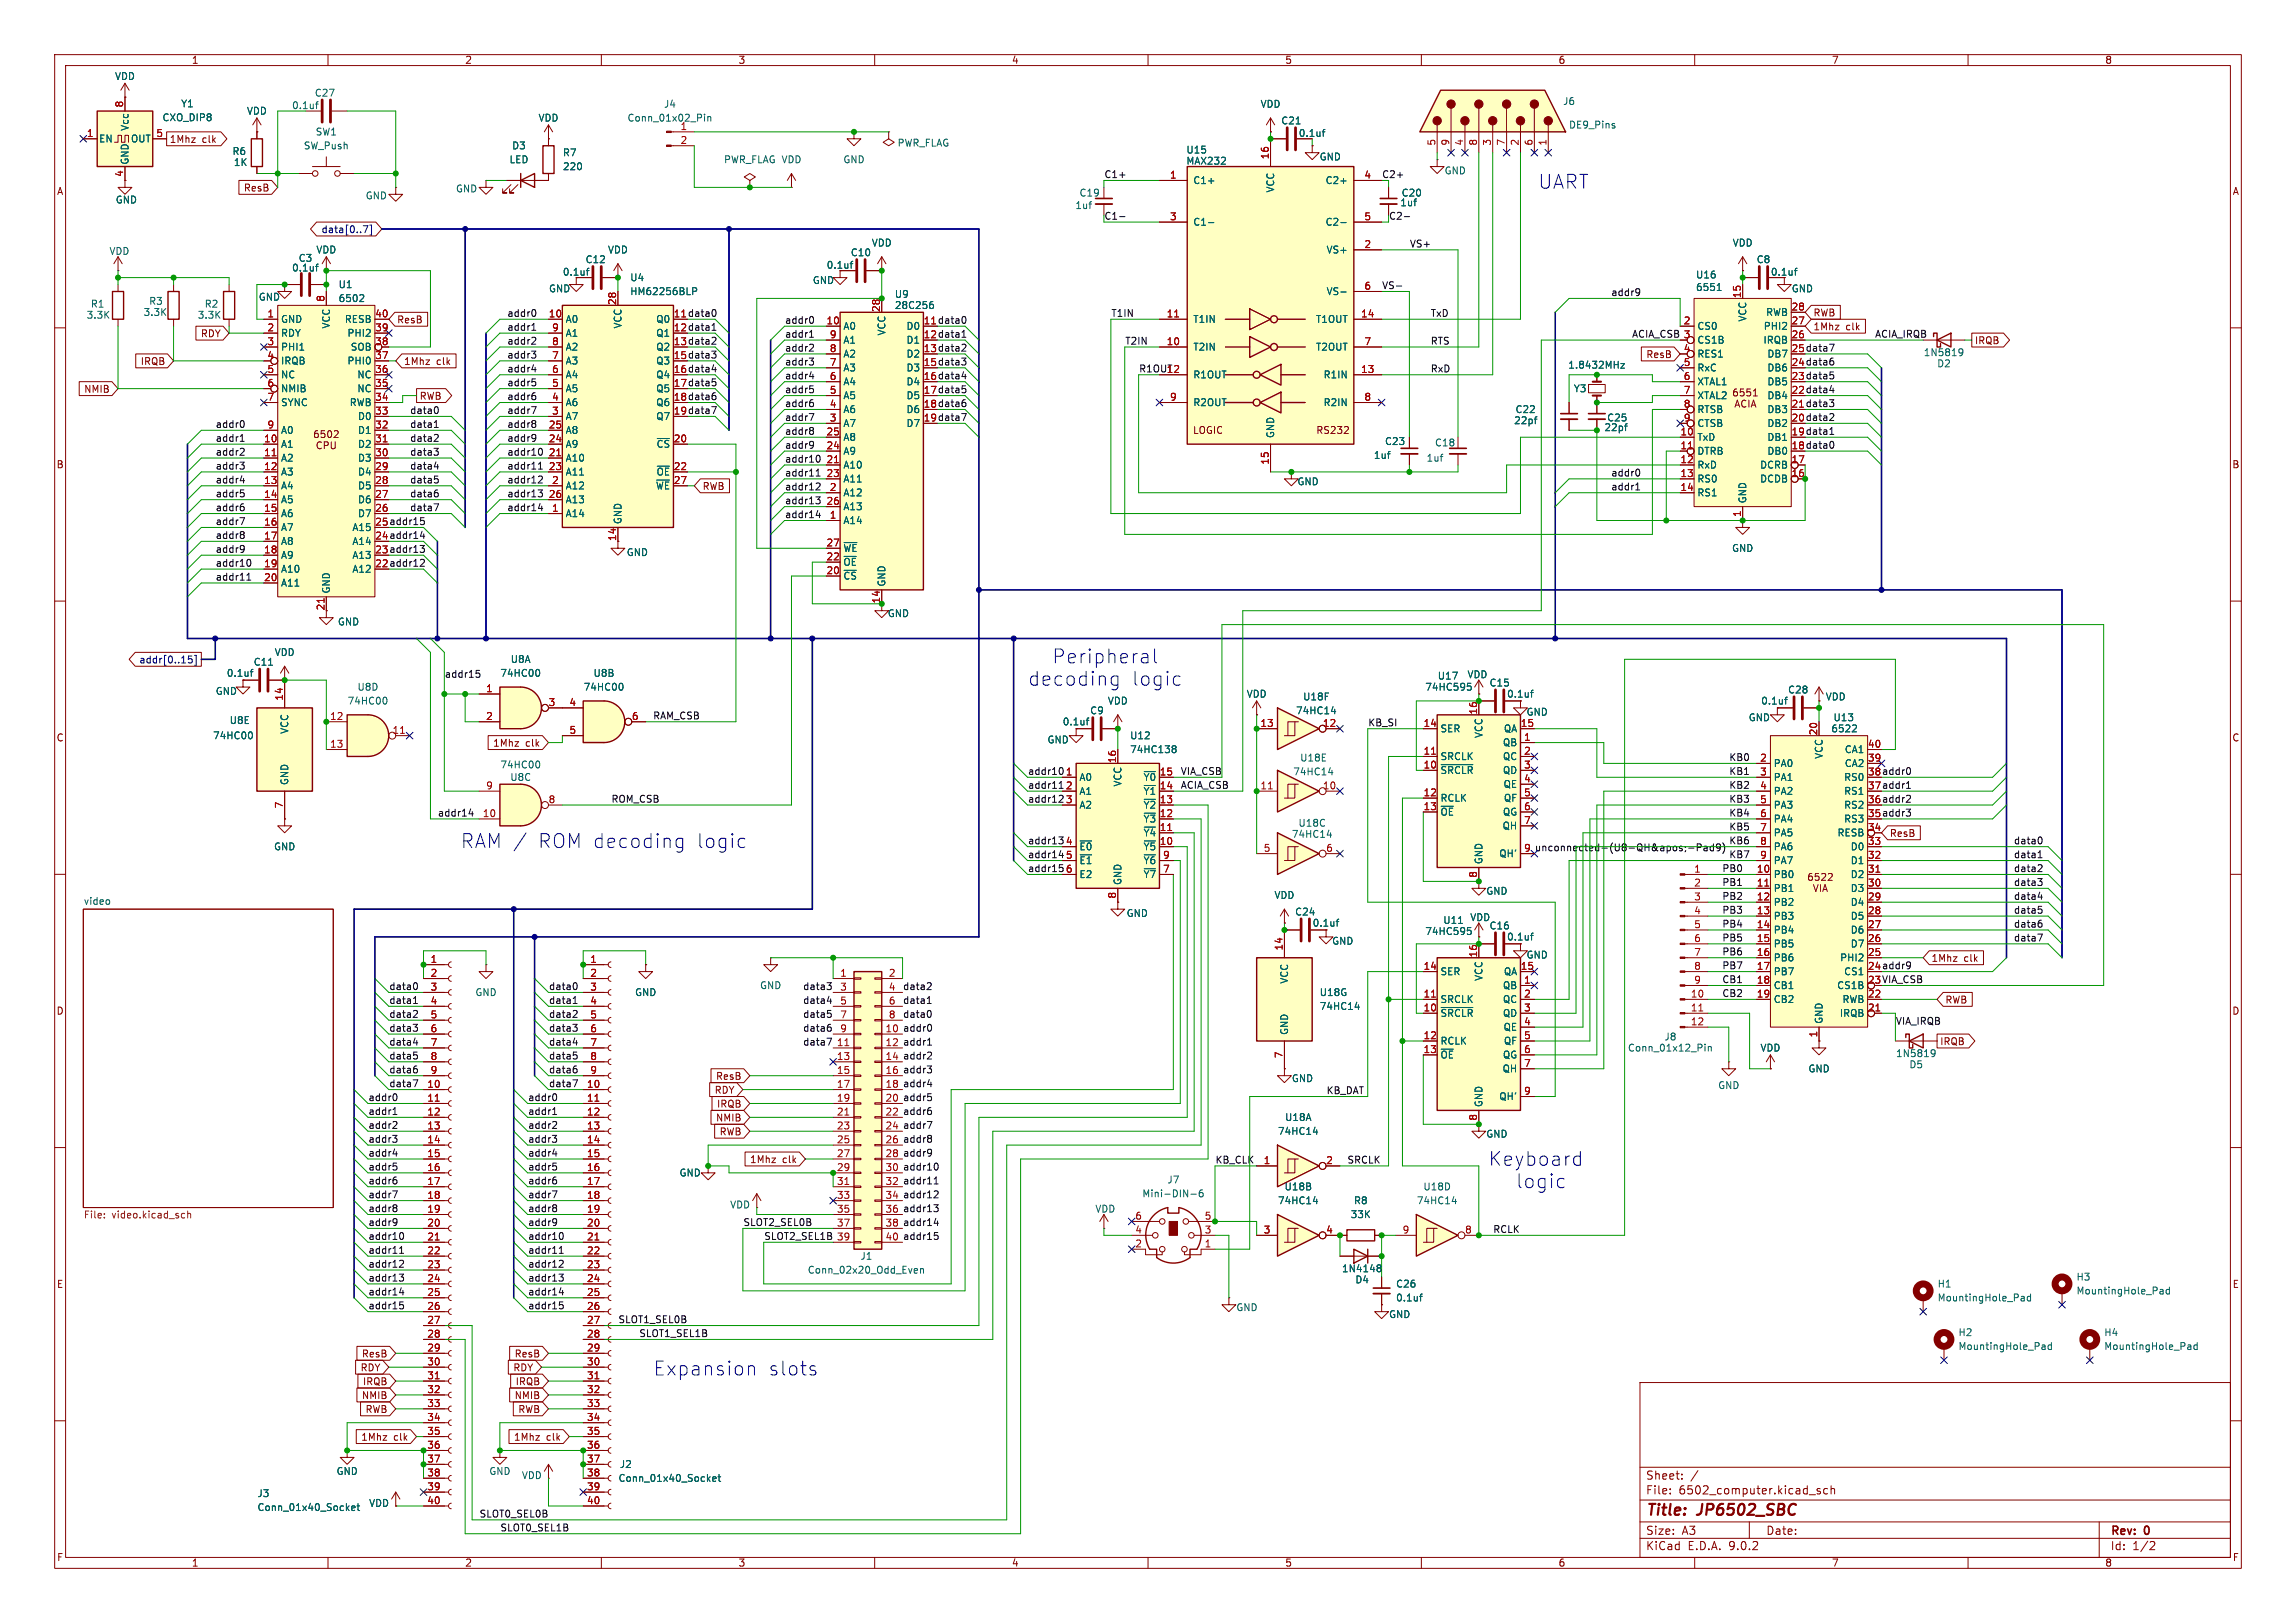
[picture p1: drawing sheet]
<svg xmlns="http://www.w3.org/2000/svg" width="420mm" height="297mm" viewBox="0 0 420 297" stroke-linecap="round" stroke-linejoin="round" font-family="sans-serif">
<defs><g id="words">
<g font-size="3.5" fill="#0000c2">
<text x="281.4" y="34.8">UART</text>
<text x="188.1" y="125.7">decoding</text>
<text x="192.5" y="121.6">Peripheral</text>
<text x="207" y="125.7">logic</text>
<text x="84.3" y="155.4">RAM /</text>
<text x="98.3" y="155.4">ROM decoding</text>
<text x="127.2" y="155.4">logic</text>
<text x="272.3" y="213.6">Keyboard</text>
<text x="277.3" y="217.7">logic</text>
<text x="119.5" y="251.9">Expansion</text>
<text x="140.5" y="251.9">slots</text>
</g>
<g font-size="2.8" fill="#840000">
<text x="301" y="277.9">Title:</text>
<text x="310.6" y="277.9">JP6502_SBC</text>
</g>
<g font-size="2.1" fill="#840000">
<text x="301" y="273.7">File:</text>
<text x="301" y="271">Sheet:</text>
<text x="307.1" y="273.7">6502_computer.kicad_sch</text>
<text x="301" y="281.1">Size:</text>
<text x="307.6" y="281.1">A3</text>
<text x="323" y="281.1">Date:</text>
<text x="386" y="281.3">Rev:</text>
<text x="392.4" y="281.3">0</text>
<text x="301" y="283.9">KiCad</text>
<text x="308.7" y="283.9">E.D.A.</text>
<text x="316.3" y="283.9">9.0.2</text>
<text x="386" y="283.9">Id:</text>
<text x="390.1" y="283.9">1/2</text>
</g>
<g font-size="1.8" fill="#840000">
<text x="35" y="11.9">1</text>
<text x="85" y="11.9">2</text>
<text x="135" y="11.9">3</text>
<text x="185" y="11.9">4</text>
<text x="235" y="11.9">5</text>
<text x="285" y="11.9">6</text>
<text x="335" y="11.9">7</text>
<text x="385" y="11.9">8</text>
<text x="31" y="26.4">1Mhz</text>
<text x="37" y="26.4">clk</text>
<text x="237.5" y="25.2">0.1uf</text>
<text x="10.3" y="35.9">A</text>
<text x="44.5" y="35.2">ResB</text>
<text x="408.3" y="35.9">A</text>
<text x="102.9" y="50.6">0.1uf</text>
<text x="151.1" y="49.4">0.1uf</text>
<text x="323.8" y="50.6">0.1uf</text>
<text x="72.5" y="59.4">ResB</text>
<text x="331.6" y="58.1">RWB</text>
<text x="36.6" y="61.9">RDY</text>
<text x="123.1" y="60.7">12 data1</text>
<text x="123.1" y="63.2">13 data2</text>
<text x="123.1" y="65.8">15 data3</text>
<text x="168.9" y="62">12 data1</text>
<text x="168.9" y="64.5">13 data2</text>
<text x="298.4" y="61.9">ACIA_CSB 3</text>
<text x="301.1" y="65.7">ResB</text>
<text x="327.6" y="64.5">25 data7</text>
<text x="331.6" y="60.6">1Mhz</text>
<text x="337.6" y="60.6">clk</text>
<text x="361.2" y="63.2">IRQB</text>
<text x="25.6" y="67">IRQB</text>
<text x="73.8" y="67">1Mhz</text>
<text x="79.8" y="67">clk</text>
<text x="123.1" y="68.3">16 data4</text>
<text x="123.1" y="70.9">17 data5</text>
<text x="168.9" y="67.1">15 data3</text>
<text x="168.9" y="69.6">16 data4</text>
<text x="327.6" y="67.1">24 data6</text>
<text x="327.6" y="69.6">23 data5</text>
<text x="15.3" y="72.1">NMIB</text>
<text x="76.7" y="73.3">RWB</text>
<text x="123.1" y="73.4">18 data6</text>
<text x="123.1" y="75.9">19 data7</text>
<text x="168.9" y="72.1">17 data5</text>
<text x="168.9" y="74.7">18 data6</text>
<text x="168.9" y="77.2">19 data7</text>
<text x="327.6" y="72.1">22 data4</text>
<text x="327.6" y="77.2">20 data2</text>
<text x="218.1" y="79.6">LOGIC</text>
<text x="240.7" y="79.6">RS232</text>
<text x="327.6" y="79.8">19 data1</text>
<text x="327.6" y="82.3">18 data0</text>
<text x="10.3" y="85.9">B</text>
<text x="128.4" y="89.9">RWB</text>
<text x="408.2" y="85.9">B</text>
<text x="68.5" y="96.3">25 addr15</text>
<text x="68.5" y="98.8">24 addr14</text>
<text x="68.5" y="101.3">23 addr13</text>
<text x="68.5" y="103.9">22 addr12</text>
<text x="161" y="110.5" transform="rotate(-90 161 110.5)">14</text>
<text x="275.6" y="127.9">0.1uf</text>
<text x="10.3" y="135.9">C</text>
<text x="90.1" y="136.8">1Mhz</text>
<text x="96.1" y="136.8">clk</text>
<text x="194.3" y="132.9">0.1uf</text>
<text x="408.2" y="135.9">C</text>
<text x="341.6" y="142">38 addr0</text>
<text x="341.6" y="144.5">37 addr1</text>
<text x="341.6" y="147.1">36 addr2</text>
<text x="341.6" y="149.6">35 addr3</text>
<text x="345.6" y="153.4">ResB</text>
<text x="240" y="169.8">0.1uf</text>
<text x="275.6" y="172.3">0.1uf</text>
<text x="341.6" y="177.5">24 addr9</text>
<text x="353.2" y="176.2">1Mhz</text>
<text x="359.2" y="176.2">clk</text>
<text x="10.3" y="185.9">D</text>
<text x="341.6" y="180.1">23 VIA_CSB</text>
<text x="355.8" y="183.8">RWB</text>
<text x="408.2" y="185.9">D</text>
<text x="354.8" y="191.5">IRQB</text>
<text x="130.9" y="197.8">ResB</text>
<text x="130.6" y="200.3">RDY</text>
<text x="131.1" y="202.9">IRQB</text>
<text x="130.9" y="205.4">NMIB</text>
<text x="131.5" y="208">RWB</text>
<text x="137.1" y="213">1Mhz</text>
<text x="143.1" y="213">clk</text>
<text x="10.3" y="235.9">E</text>
<text x="408.3" y="235.9">E</text>
<text x="65.9" y="251.1">RDY</text>
<text x="66.1" y="248.6">ResB</text>
<text x="93.8" y="251.1">RDY</text>
<text x="94" y="248.6">ResB</text>
<text x="66.1" y="256.2">NMIB</text>
<text x="66.3" y="253.7">IRQB</text>
<text x="94" y="256.2">NMIB</text>
<text x="94.2" y="253.7">IRQB</text>
<text x="66" y="263.8">1Mhz</text>
<text x="66.8" y="258.8">RWB</text>
<text x="72" y="263.8">clk</text>
<text x="93.9" y="263.8">1Mhz</text>
<text x="94.7" y="258.8">RWB</text>
<text x="99.9" y="263.8">clk</text>
<text x="10.3" y="285.9">F</text>
<text x="35" y="286.9">1</text>
<text x="85" y="286.9">2</text>
<text x="135" y="286.9">3</text>
<text x="185" y="286.9">4</text>
<text x="235" y="286.9">5</text>
<text x="285" y="286.9">6</text>
<text x="335" y="286.9">7</text>
<text x="385" y="286.9">8</text>
<text x="408.3" y="285.9">F</text>
</g>
<g font-size="1.8" fill="#006464">
<text x="20.9" y="14.8">VDD</text>
<text x="57.5" y="17.9">C27</text>
<text x="29.6" y="22.4">CXO_DIP8</text>
<text x="33" y="19.8">Y1</text>
<text x="45.1" y="21.2">VDD</text>
<text x="53.3" y="20.2">0.1uf</text>
<text x="98.4" y="22.5">VDD</text>
<text x="114.7" y="22.5">Conn_01x02_Pin</text>
<text x="121.4" y="19.9">J4</text>
<text x="124.4" y="23.9">1</text>
<text x="230.5" y="19.9">VDD</text>
<text x="234.3" y="23">C21</text>
<text x="285.8" y="19.4">J6</text>
<text x="286.9" y="23.7">DE9_Pins</text>
<text x="18" y="26.3">EN</text>
<text x="23.7" y="24" transform="rotate(-90 23.7 24)">Vcc</text>
<text x="23.9" y="26.3">OUT</text>
<text x="42.4" y="28.5">R6</text>
<text x="55.5" y="27.5">SW_Push</text>
<text x="57.7" y="25">SW1</text>
<text x="93.6" y="27.5">D3</text>
<text x="102.9" y="28.8">R7</text>
<text x="164.1" y="27">PWR_FLAG</text>
<text x="216.9" y="28.3">U15</text>
<text x="241.3" y="29.6">GND</text>
<text x="23.7" y="30.2" transform="rotate(-90 23.7 30.2)">GND</text>
<text x="42.7" y="30.6">1K</text>
<text x="83.3" y="35.4">GND</text>
<text x="93.1" y="30.1">LED</text>
<text x="102.9" y="31.3">220</text>
<text x="132.3" y="30.1">PWR_FLAG VDD</text>
<text x="154.2" y="30.1">GND</text>
<text x="216.9" y="30.3">MAX232</text>
<text x="218.2" y="33.9">C1+</text>
<text x="233.3" y="35.3" transform="rotate(-90 233.3 35.3)">VCC</text>
<text x="242.4" y="33.9">C2+</text>
<text x="264.2" y="32.1">GND</text>
<text x="21.1" y="37.4">GND</text>
<text x="66.8" y="36.7">GND</text>
<text x="196.6" y="38.5">1uf</text>
<text x="197.4" y="36.2">C19</text>
<text x="218.2" y="41.5">C1-</text>
<text x="242.4" y="41.5">C2-</text>
<text x="256" y="37.9">1uf</text>
<text x="256.3" y="36.2">C20</text>
<text x="19.9" y="46.8">VDD</text>
<text x="57.8" y="46.6">VDD</text>
<text x="111.1" y="46.6">VDD</text>
<text x="155.5" y="47.1">C10</text>
<text x="159.4" y="45.3">VDD</text>
<text x="242.6" y="46.6">VS+</text>
<text x="316.9" y="45.3">VDD</text>
<text x="53.3" y="49.9">0.1uf</text>
<text x="54.5" y="48.1">C3</text>
<text x="61.8" y="52.9">U1</text>
<text x="100.3" y="53.7">GND</text>
<text x="107" y="48.4">C12</text>
<text x="115.2" y="51.7">U4</text>
<text x="148.6" y="52.2">GND</text>
<text x="310.1" y="51.2">U16</text>
<text x="310.1" y="53.4">6551</text>
<text x="321.2" y="48.4">C8</text>
<text x="327.7" y="53.7">GND</text>
<text x="15.8" y="58.5">3.3K</text>
<text x="16.5" y="56.5">R1</text>
<text x="26.2" y="58">3.3K</text>
<text x="27.2" y="56">R3</text>
<text x="36.1" y="58.5">3.3K</text>
<text x="37.3" y="56.5">R2</text>
<text x="47.2" y="55.2">GND</text>
<text x="51.3" y="59.3">GND</text>
<text x="61.8" y="55.5">6502</text>
<text x="63" y="59.3">RESB</text>
<text x="103.4" y="59.3">A0</text>
<text x="115.2" y="54.2">HM62256BLP</text>
<text x="119.9" y="59.3">Q0</text>
<text x="163.6" y="56.7">28C256</text>
<text x="163.6" y="54.7">U9</text>
<text x="218.2" y="59.3">T1IN</text>
<text x="240.6" y="59.3">T1OUT</text>
<text x="242.6" y="54.2">VS-</text>
<text x="319.6" y="58.9" transform="rotate(-90 319.6 58.9)">VCC</text>
<text x="323" y="58">RWB</text>
<text x="51.3" y="61.8">RDY</text>
<text x="51.3" y="64.4">PHI1</text>
<text x="60.6" y="60.2" transform="rotate(-90 60.6 60.2)">VCC</text>
<text x="63.5" y="61.8">PHI2</text>
<text x="64.1" y="64.4">SOB</text>
<text x="103.4" y="61.8">A1</text>
<text x="103.4" y="64.4">A2</text>
<text x="113.9" y="60.2" transform="rotate(-90 113.9 60.2)">VCC</text>
<text x="119.9" y="61.8">Q1</text>
<text x="119.9" y="64.4">Q2</text>
<text x="154.2" y="60.6">A0</text>
<text x="154.2" y="63.1">A1</text>
<text x="154.2" y="65.6">A2</text>
<text x="162.2" y="61.5" transform="rotate(-90 162.2 61.5)">VCC</text>
<text x="165.7" y="60.6">D0</text>
<text x="165.7" y="63.1">D1</text>
<text x="165.7" y="65.6">D2</text>
<text x="218.2" y="64.4">T2IN</text>
<text x="240.6" y="64.4">T2OUT</text>
<text x="310.4" y="60.6">CS0</text>
<text x="310.4" y="63.1">CS1B</text>
<text x="310.4" y="65.6">RES1</text>
<text x="322.5" y="63.1">IRQB</text>
<text x="322.5" y="60.6">PHI2</text>
<text x="323.2" y="65.6">DB7</text>
<text x="351.8" y="65.4">1N5819</text>
<text x="51.3" y="66.9">IRQB</text>
<text x="51.3" y="69.4">NC</text>
<text x="51.3" y="72">NMIB</text>
<text x="63.5" y="66.9">PHI0</text>
<text x="65.3" y="69.4">NC</text>
<text x="65.3" y="72">NC</text>
<text x="103.4" y="66.9">A3</text>
<text x="103.4" y="69.4">A4</text>
<text x="103.4" y="72">A5</text>
<text x="119.9" y="66.9">Q3</text>
<text x="119.9" y="69.4">Q4</text>
<text x="119.9" y="72">Q5</text>
<text x="154.2" y="68.2">A3</text>
<text x="154.2" y="70.7">A4</text>
<text x="165.7" y="68.2">D3</text>
<text x="165.7" y="70.7">D4</text>
<text x="218.2" y="69.4">R1OUT</text>
<text x="242" y="69.4">R1IN</text>
<text x="286.8" y="67.7">1.8432MHz</text>
<text x="287.8" y="72">Y3</text>
<text x="310.4" y="68.2">RxC</text>
<text x="310.4" y="70.7">XTAL1</text>
<text x="323.2" y="68.2">DB6</text>
<text x="323.2" y="70.7">DB5</text>
<text x="354.3" y="67.4">D2</text>
<text x="51.3" y="74.5">SYNC</text>
<text x="63.9" y="74.5">RWB</text>
<text x="65.4" y="77.1">D0</text>
<text x="103.4" y="74.5">A6</text>
<text x="103.4" y="77.1">A7</text>
<text x="119.9" y="74.5">Q6</text>
<text x="119.9" y="77.1">Q7</text>
<text x="154.2" y="73.3">A5</text>
<text x="154.2" y="75.8">A6</text>
<text x="165.7" y="73.3">D5</text>
<text x="165.7" y="75.8">D6</text>
<text x="218.2" y="74.5">R2OUT</text>
<text x="242" y="74.5">R2IN</text>
<text x="276.9" y="77.8">22pf</text>
<text x="277.1" y="75.8">C22</text>
<text x="293.9" y="77.3">C25</text>
<text x="310.4" y="73.3">XTAL2</text>
<text x="310.4" y="75.8">RTSB</text>
<text x="323.2" y="73.3">DB4</text>
<text x="323.2" y="75.8">DB3</text>
<text x="51.3" y="79.6">A0</text>
<text x="51.3" y="82.1">A1</text>
<text x="65.4" y="79.6">D1</text>
<text x="65.4" y="82.1">D2</text>
<text x="103.4" y="79.6">A8</text>
<text x="103.4" y="82.1">A9</text>
<text x="120" y="82.1">~{CS}</text>
<text x="154.2" y="78.3">A7</text>
<text x="154.2" y="80.9">A8</text>
<text x="154.2" y="83.4">A9</text>
<text x="165.7" y="78.3">D7</text>
<text x="233.3" y="80.3" transform="rotate(-90 233.3 80.3)">GND</text>
<text x="253.2" y="81.6">C23</text>
<text x="262.4" y="81.9">C18</text>
<text x="293.4" y="79.1">22pf</text>
<text x="310.4" y="78.3">CTSB</text>
<text x="310.4" y="80.9">TxD</text>
<text x="310.4" y="83.4">DTRB</text>
<text x="323.2" y="78.3">DB2</text>
<text x="323.2" y="80.9">DB1</text>
<text x="323.2" y="83.4">DB0</text>
<text x="51.3" y="84.7">A2</text>
<text x="51.3" y="87.2">A3</text>
<text x="51.3" y="89.8">A4</text>
<text x="65.4" y="84.7">D3</text>
<text x="65.4" y="87.2">D4</text>
<text x="65.4" y="89.8">D5</text>
<text x="103.4" y="84.7">A10</text>
<text x="103.4" y="87.2">A11</text>
<text x="103.4" y="89.8">A12</text>
<text x="119.9" y="89.8">~{WE}</text>
<text x="120" y="87.2">~{OE}</text>
<text x="154.2" y="86">A10</text>
<text x="154.2" y="88.5">A11</text>
<text x="237.2" y="89">GND</text>
<text x="251.2" y="84.2">1uf</text>
<text x="260.9" y="84.7">1uf</text>
<text x="310.4" y="86">RxD</text>
<text x="310.4" y="88.5">RS0</text>
<text x="321.9" y="86">DCRB</text>
<text x="321.9" y="88.5">DCDB</text>
<text x="51.3" y="92.3">A5</text>
<text x="51.3" y="94.8">A6</text>
<text x="65.4" y="92.3">D6</text>
<text x="65.4" y="94.8">D7</text>
<text x="103.4" y="92.3">A13</text>
<text x="103.4" y="94.8">A14</text>
<text x="154.2" y="91">A12</text>
<text x="154.2" y="93.6">A13</text>
<text x="310.4" y="91">RS1</text>
<text x="319.6" y="92.2" transform="rotate(-90 319.6 92.2)">GND</text>
<text x="51.3" y="97.4">A7</text>
<text x="51.3" y="99.9">A8</text>
<text x="64.4" y="97.4">A15</text>
<text x="64.4" y="99.9">A14</text>
<text x="113.9" y="96" transform="rotate(-90 113.9 96)">GND</text>
<text x="114.5" y="102">GND</text>
<text x="154.2" y="96.1">A14</text>
<text x="154.2" y="101.2">~{WE}</text>
<text x="316.7" y="101.2">GND</text>
<text x="51.3" y="102.5">A9</text>
<text x="51.3" y="105">A10</text>
<text x="51.3" y="107.5">A11</text>
<text x="64.4" y="102.5">A13</text>
<text x="64.4" y="105">A12</text>
<text x="154.2" y="103.7">~{OE}</text>
<text x="154.2" y="106.3">~{CS}</text>
<text x="162.2" y="107.4" transform="rotate(-90 162.2 107.4)">GND</text>
<text x="60.6" y="108.7" transform="rotate(-90 60.6 108.7)">GND</text>
<text x="162.3" y="113.1">GND</text>
<text x="61.7" y="114.7">GND</text>
<text x="41.4" y="124.1">0.1uf</text>
<text x="46.3" y="122">C11</text>
<text x="50.2" y="120.2">VDD</text>
<text x="91.4" y="124.1">74HC00</text>
<text x="93.3" y="121.5">U8A</text>
<text x="108.5" y="124.1">U8B</text>
<text x="262.9" y="124.6">U17</text>
<text x="268.3" y="124.3">VDD</text>
<text x="272.4" y="125.8">C15</text>
<text x="39.4" y="127.4">GND</text>
<text x="63.5" y="129.1">74HC00</text>
<text x="65.3" y="126.6">U8D</text>
<text x="106.7" y="126.6">74HC00</text>
<text x="199.3" y="130.9">C9</text>
<text x="202.6" y="129.1">VDD</text>
<text x="228" y="127.9">VDD</text>
<text x="237" y="130.9">74HC14</text>
<text x="238.3" y="128.4">U18F</text>
<text x="260.6" y="126.6">74HC595</text>
<text x="279.1" y="131.2">GND</text>
<text x="322.1" y="129.1">0.1uf</text>
<text x="327" y="127.1">C28</text>
<text x="333.9" y="128.4">VDD</text>
<text x="38.9" y="135.5">74HC00</text>
<text x="41.9" y="132.7">U8E</text>
<text x="52.9" y="134.4" transform="rotate(-90 52.9 134.4)">VCC</text>
<text x="191.5" y="136.2">GND</text>
<text x="206.6" y="135.5">U12</text>
<text x="263.4" y="134.2">SER</text>
<text x="271.4" y="135.1" transform="rotate(-90 271.4 135.1)">VCC</text>
<text x="274.8" y="136.8">QB</text>
<text x="275" y="134.2">QA</text>
<text x="319.8" y="132.2">GND</text>
<text x="334.9" y="134.2">6522</text>
<text x="335.3" y="132.2">U13</text>
<text x="52.9" y="143.8" transform="rotate(-90 52.9 143.8)">GND</text>
<text x="91.4" y="140.8">74HC00</text>
<text x="93.2" y="143.1">U8C</text>
<text x="197.4" y="143.1">A0</text>
<text x="206.6" y="138">74HC138</text>
<text x="209.1" y="143.1">~{Y0}</text>
<text x="236.5" y="142.1">74HC14</text>
<text x="237.7" y="139.5">U18E</text>
<text x="263.4" y="139.3">SRCLK</text>
<text x="263.4" y="141.8">~{SRCLR}</text>
<text x="274.8" y="139.3">QC</text>
<text x="274.8" y="141.8">QD</text>
<text x="324.4" y="140.6">PA0</text>
<text x="324.4" y="143.1">PA1</text>
<text x="333.6" y="139" transform="rotate(-90 333.6 139)">VCC</text>
<text x="337.2" y="143.1">RS0</text>
<text x="337.4" y="138">CA1</text>
<text x="337.4" y="140.6">CA2</text>
<text x="197.4" y="145.6">A1</text>
<text x="197.4" y="148.2">A2</text>
<text x="205.3" y="144" transform="rotate(-90 205.3 144)">VCC</text>
<text x="209.1" y="145.6">~{Y1}</text>
<text x="209.1" y="148.2">~{Y2}</text>
<text x="263.4" y="146.9">RCLK</text>
<text x="263.4" y="149.5">~{OE}</text>
<text x="274.8" y="149.5">QG</text>
<text x="274.9" y="144.4">QE</text>
<text x="275" y="146.9">QF</text>
<text x="324.4" y="145.6">PA2</text>
<text x="324.4" y="148.2">PA3</text>
<text x="337.2" y="145.6">RS1</text>
<text x="337.2" y="148.2">RS2</text>
<text x="50" y="155.8">GND</text>
<text x="197.4" y="155.8">~{E0}</text>
<text x="209.1" y="150.7">~{Y3}</text>
<text x="209.1" y="153.3">~{Y4}</text>
<text x="209.1" y="155.8">~{Y5}</text>
<text x="236.2" y="153.5">74HC14</text>
<text x="237.4" y="151.5">U18C</text>
<text x="274.8" y="152">QH</text>
<text x="324.4" y="150.7">PA4</text>
<text x="324.4" y="153.3">PA5</text>
<text x="324.4" y="155.8">PA6</text>
<text x="336" y="153.3">RESB</text>
<text x="337.2" y="150.7">RS3</text>
<text x="338.4" y="155.8">D0</text>
<text x="197.4" y="158.3">~{E1}</text>
<text x="197.4" y="160.9">E2</text>
<text x="209.1" y="158.3">~{Y6}</text>
<text x="209.1" y="160.9">~{Y7}</text>
<text x="271.4" y="158.2" transform="rotate(-90 271.4 158.2)">GND</text>
<text x="274.2" y="157.1">QH'</text>
<text x="324.4" y="158.3">PA7</text>
<text x="324.4" y="160.9">PB0</text>
<text x="338.4" y="158.3">D1</text>
<text x="338.4" y="160.9">D2</text>
<text x="15.2" y="165.7">video</text>
<text x="205.3" y="162.1" transform="rotate(-90 205.3 162.1)">GND</text>
<text x="206" y="168">GND</text>
<text x="233" y="164.7">VDD</text>
<text x="236.8" y="167.7">C24</text>
<text x="271.8" y="163.9">GND</text>
<text x="324.4" y="163.4">PB1</text>
<text x="324.4" y="166">PB2</text>
<text x="338.4" y="163.4">D3</text>
<text x="338.4" y="166">D4</text>
<text x="243.6" y="173.1">GND</text>
<text x="260.6" y="171.3">74HC595</text>
<text x="263.9" y="169.3">U11</text>
<text x="268.8" y="168.8">VDD</text>
<text x="272.4" y="170.3">C16</text>
<text x="324.4" y="168.5">PB3</text>
<text x="324.4" y="171">PB4</text>
<text x="324.4" y="173.6">PB5</text>
<text x="338.4" y="168.5">D5</text>
<text x="338.4" y="171">D6</text>
<text x="338.4" y="173.6">D7</text>
<text x="263.4" y="178.7">SER</text>
<text x="271.4" y="179.6" transform="rotate(-90 271.4 179.6)">VCC</text>
<text x="275" y="178.7">QA</text>
<text x="279.1" y="175.6">GND</text>
<text x="324.4" y="176.1">PB6</text>
<text x="324.4" y="178.7">PB7</text>
<text x="336.5" y="176.1">PHI2</text>
<text x="337.2" y="178.7">CS1</text>
<text x="86.9" y="182.5">GND</text>
<text x="116.1" y="182.5">GND</text>
<text x="138.9" y="181.2">GND</text>
<text x="235.8" y="180.1" transform="rotate(-90 235.8 180.1)">VCC</text>
<text x="241.3" y="182.5">U18G</text>
<text x="241.3" y="185">74HC14</text>
<text x="263.4" y="183.7">SRCLK</text>
<text x="274.8" y="181.2">QB</text>
<text x="274.8" y="183.7">QC</text>
<text x="324.4" y="181.2">CB1</text>
<text x="324.4" y="183.7">CB2</text>
<text x="336" y="181.2">CS1B</text>
<text x="336.9" y="183.7">RWB</text>
<text x="235.8" y="189.5" transform="rotate(-90 235.8 189.5)">GND</text>
<text x="263.4" y="186.3">~{SRCLR}</text>
<text x="263.4" y="191.4">RCLK</text>
<text x="274.8" y="186.3">QD</text>
<text x="274.9" y="188.8">QE</text>
<text x="275" y="191.4">QF</text>
<text x="304.4" y="190.6">J8</text>
<text x="333.6" y="187.5" transform="rotate(-90 333.6 187.5)">GND</text>
<text x="336.4" y="186.3">IRQB</text>
<text x="263.4" y="193.9">~{OE}</text>
<text x="274.8" y="196.4">QH</text>
<text x="274.8" y="193.9">QG</text>
<text x="297.7" y="192.6">Conn_01x12_Pin</text>
<text x="321.9" y="192.6">VDD</text>
<text x="330.7" y="196.4">GND</text>
<text x="346.7" y="193.6">1N5819</text>
<text x="349.2" y="195.7">D5</text>
<text x="236.2" y="198.2">GND</text>
<text x="271.4" y="202.7" transform="rotate(-90 271.4 202.7)">GND</text>
<text x="274.2" y="201.5">QH'</text>
<text x="314.2" y="199.5">GND</text>
<text x="233.7" y="207.9">74HC14</text>
<text x="235" y="205.3">U18A</text>
<text x="271.8" y="208.4">GND</text>
<text x="124.2" y="215.5">GND</text>
<text x="133.5" y="221.3">VDD</text>
<text x="208.9" y="219.3">Mini-DIN-6</text>
<text x="213.5" y="216.8">J7</text>
<text x="233.7" y="220.6">74HC14</text>
<text x="234.9" y="218">U18B</text>
<text x="247.6" y="220.6">R8</text>
<text x="259.1" y="220.6">74HC14</text>
<text x="260.3" y="218">U18D</text>
<text x="200.3" y="222.1">VDD</text>
<text x="247" y="223.1">33K</text>
<text x="147.7" y="233.3">Conn_02x20_Odd_Even</text>
<text x="157.3" y="230.7">J1</text>
<text x="245.4" y="233">1N4148</text>
<text x="247.8" y="235.1">D4</text>
<text x="255.3" y="238.4">0.1uf</text>
<text x="255.3" y="235.8">C26</text>
<text x="354.3" y="235.8">H1</text>
<text x="354.3" y="238.4">MountingHole_Pad</text>
<text x="379.7" y="234.5">H3</text>
<text x="379.7" y="237.1">MountingHole_Pad</text>
<text x="226.1" y="240.1">GND</text>
<text x="254" y="241.4">GND</text>
<text x="358.1" y="244.7">H2</text>
<text x="384.8" y="244.7">H4</text>
<text x="358.1" y="247.2">MountingHole_Pad</text>
<text x="384.8" y="247.2">MountingHole_Pad</text>
<text x="113.3" y="268.8">J2</text>
<text x="47" y="274.2">J3</text>
<text x="61.5" y="270.1">GND</text>
<text x="67.4" y="275.9">VDD</text>
<text x="89.4" y="270.1">GND</text>
<text x="95.4" y="270.9">VDD</text>
<text x="113" y="271.4">Conn_01x40_Socket</text>
<text x="47" y="276.7">Conn_01x40_Socket</text>
</g>
<g font-size="1.8" fill="#a90000">
<text x="22.6" y="19.8" transform="rotate(-90 22.6 19.8)">8</text>
<text x="15.8" y="25.1">1</text>
<text x="28.5" y="25.1">5</text>
<text x="124.4" y="26.4">2</text>
<text x="232.2" y="29.3" transform="rotate(-90 232.2 29.3)">16</text>
<text x="262.6" y="26.7" transform="rotate(-90 262.6 26.7)">5</text>
<text x="265.2" y="26.7" transform="rotate(-90 265.2 26.7)">9</text>
<text x="267.7" y="26.7" transform="rotate(-90 267.7 26.7)">4</text>
<text x="270.3" y="26.7" transform="rotate(-90 270.3 26.7)">8</text>
<text x="272.8" y="26.7" transform="rotate(-90 272.8 26.7)">3</text>
<text x="275.3" y="26.7" transform="rotate(-90 275.3 26.7)">7</text>
<text x="277.9" y="26.7" transform="rotate(-90 277.9 26.7)">2</text>
<text x="280.4" y="26.7" transform="rotate(-90 280.4 26.7)">6</text>
<text x="283" y="26.7" transform="rotate(-90 283 26.7)">1</text>
<text x="22.6" y="32.5" transform="rotate(-90 22.6 32.5)">4</text>
<text x="213.9" y="32.8">1</text>
<text x="249.5" y="32.8">4</text>
<text x="213.9" y="40.4">3</text>
<text x="249.5" y="40.4">5</text>
<text x="249.5" y="45.5">2</text>
<text x="249.5" y="53.1">6</text>
<text x="48.8" y="58.2">1</text>
<text x="59.4" y="55.3" transform="rotate(-90 59.4 55.3)">8</text>
<text x="68.5" y="58.2">40</text>
<text x="100.3" y="58.2">10</text>
<text x="112.8" y="55.9" transform="rotate(-90 112.8 55.9)">28</text>
<text x="123.1" y="58.2">11 data0</text>
<text x="123.1" y="58.2">11</text>
<text x="151.1" y="59.4">10</text>
<text x="161" y="57.2" transform="rotate(-90 161 57.2)">28</text>
<text x="168.9" y="59.4">11 data0</text>
<text x="168.9" y="59.4">11</text>
<text x="213.3" y="58.2">11</text>
<text x="248.9" y="58.2">14</text>
<text x="307.9" y="59.4">2</text>
<text x="318.5" y="54.7" transform="rotate(-90 318.5 54.7)">15</text>
<text x="327.6" y="56.9">28</text>
<text x="327.6" y="59.4">27</text>
<text x="48.8" y="60.7">2</text>
<text x="48.8" y="63.2">3</text>
<text x="48.8" y="65.8">4</text>
<text x="68.5" y="60.7">39</text>
<text x="68.5" y="63.2">38</text>
<text x="68.5" y="65.8">37</text>
<text x="100.9" y="60.7">9</text>
<text x="100.9" y="63.2">8</text>
<text x="100.9" y="65.8">7</text>
<text x="123.1" y="60.7">12</text>
<text x="123.1" y="63.2">13</text>
<text x="123.1" y="65.8">15</text>
<text x="151.7" y="62">9</text>
<text x="151.7" y="64.5">8</text>
<text x="168.9" y="62">12</text>
<text x="168.9" y="64.5">13</text>
<text x="213.3" y="63.2">10</text>
<text x="249.5" y="63.2">7</text>
<text x="307.9" y="64.5">4</text>
<text x="307.9" y="62">3</text>
<text x="327.6" y="62">26</text>
<text x="327.6" y="64.5">25</text>
<text x="48.8" y="68.3">5</text>
<text x="48.8" y="70.9">6</text>
<text x="68.5" y="68.3">36</text>
<text x="68.5" y="70.9">35</text>
<text x="100.9" y="68.3">6</text>
<text x="100.9" y="70.9">5</text>
<text x="123.1" y="68.3">16</text>
<text x="123.1" y="70.9">17</text>
<text x="151.7" y="67.1">7</text>
<text x="151.7" y="69.6">6</text>
<text x="168.9" y="67.1">15</text>
<text x="168.9" y="69.6">16</text>
<text x="213.3" y="68.3">12</text>
<text x="248.9" y="68.3">13</text>
<text x="307.9" y="67.1">5</text>
<text x="307.9" y="69.6">6</text>
<text x="327.6" y="67.1">24</text>
<text x="327.6" y="69.6">23</text>
<text x="48.8" y="73.4">7</text>
<text x="68.5" y="73.4">34</text>
<text x="68.5" y="75.9">33</text>
<text x="100.9" y="73.4">4</text>
<text x="100.9" y="75.9">3</text>
<text x="123.1" y="73.4">18</text>
<text x="123.1" y="75.9">19</text>
<text x="151.7" y="72.1">5</text>
<text x="151.7" y="74.7">4</text>
<text x="151.7" y="77.2">3</text>
<text x="168.9" y="72.1">17</text>
<text x="168.9" y="74.7">18</text>
<text x="168.9" y="77.2">19</text>
<text x="213.9" y="73.4">9</text>
<text x="249.5" y="73.4">8</text>
<text x="307.9" y="72.1">7</text>
<text x="307.9" y="74.7">8</text>
<text x="307.9" y="77.2">9</text>
<text x="327.6" y="74.7">21 data3</text>
<text x="327.6" y="72.1">22</text>
<text x="327.6" y="74.7">21</text>
<text x="327.6" y="77.2">20</text>
<text x="48.2" y="81">10</text>
<text x="48.2" y="83.6">11</text>
<text x="48.8" y="78.5">9</text>
<text x="68.5" y="78.5">32</text>
<text x="68.5" y="81">31</text>
<text x="68.5" y="83.6">30</text>
<text x="100.3" y="78.5">25</text>
<text x="100.3" y="81">24</text>
<text x="100.3" y="83.6">21</text>
<text x="123.1" y="81">20</text>
<text x="151.1" y="79.8">25</text>
<text x="151.1" y="82.3">24</text>
<text x="307.3" y="79.8">10</text>
<text x="307.3" y="82.3">11</text>
<text x="327.6" y="79.8">19</text>
<text x="327.6" y="82.3">18</text>
<text x="48.2" y="86.1">12</text>
<text x="48.2" y="88.6">13</text>
<text x="68.5" y="86.1">29</text>
<text x="68.5" y="88.6">28</text>
<text x="100.3" y="86.1">23</text>
<text x="100.9" y="88.6">2</text>
<text x="123.1" y="86.1">22</text>
<text x="123.1" y="88.6">27</text>
<text x="151.1" y="84.8">21</text>
<text x="151.1" y="87.4">23</text>
<text x="151.7" y="89.9">2</text>
<text x="232.2" y="85.1" transform="rotate(-90 232.2 85.1)">15</text>
<text x="307.3" y="84.8">12</text>
<text x="307.3" y="87.4">13</text>
<text x="307.3" y="89.9">14</text>
<text x="327.6" y="84.8">17</text>
<text x="327.6" y="87.4">16</text>
<text x="48.2" y="91.2">14</text>
<text x="48.2" y="93.7">15</text>
<text x="68.5" y="91.2">27</text>
<text x="68.5" y="93.7">26</text>
<text x="100.3" y="91.2">26</text>
<text x="100.9" y="93.7">1</text>
<text x="151.1" y="92.5">26</text>
<text x="151.7" y="95">1</text>
<text x="318.5" y="94.7" transform="rotate(-90 318.5 94.7)">1</text>
<text x="48.2" y="96.3">16</text>
<text x="48.2" y="98.8">17</text>
<text x="48.2" y="101.3">18</text>
<text x="68.5" y="96.3">25</text>
<text x="68.5" y="98.8">24</text>
<text x="68.5" y="101.3">23</text>
<text x="112.8" y="99.1" transform="rotate(-90 112.8 99.1)">14</text>
<text x="151.1" y="100.1">27</text>
<text x="48.2" y="103.9">19</text>
<text x="48.2" y="106.4">20</text>
<text x="68.5" y="103.9">22</text>
<text x="151.1" y="102.6">22</text>
<text x="151.1" y="105.2">20</text>
<text x="59.4" y="111.8" transform="rotate(-90 59.4 111.8)">21</text>
<text x="51.8" y="128.3" transform="rotate(-90 51.8 128.3)">14</text>
<text x="60.3" y="131.8">12</text>
<text x="88.8" y="126.7">1</text>
<text x="88.8" y="131.8">2</text>
<text x="100.3" y="129.3">3</text>
<text x="104.1" y="129.3">4</text>
<text x="115.5" y="131.8">6</text>
<text x="270.3" y="130.9" transform="rotate(-90 270.3 130.9)">16</text>
<text x="60.3" y="136.9">13</text>
<text x="71.7" y="134.4">11</text>
<text x="104.1" y="134.4">5</text>
<text x="230.5" y="133.1">13</text>
<text x="241.9" y="133.1">12</text>
<text x="260.3" y="133.1">14</text>
<text x="278.1" y="133.1">15</text>
<text x="278.7" y="135.6">1</text>
<text x="332.5" y="134.7" transform="rotate(-90 332.5 134.7)">20</text>
<text x="341.6" y="136.9">40</text>
<text x="194.9" y="142">1</text>
<text x="204.2" y="139.7" transform="rotate(-90 204.2 139.7)">16</text>
<text x="212" y="142">15</text>
<text x="260.3" y="138.2">11</text>
<text x="260.3" y="140.7">10</text>
<text x="278.7" y="138.2">2</text>
<text x="278.7" y="140.7">3</text>
<text x="278.7" y="143.3">4</text>
<text x="321.9" y="139.4">2</text>
<text x="321.9" y="142">3</text>
<text x="341.6" y="139.4">39</text>
<text x="341.6" y="142">38</text>
<text x="51.8" y="148" transform="rotate(-90 51.8 148)">7</text>
<text x="88.2" y="149.6">10</text>
<text x="88.8" y="144.5">9</text>
<text x="100.3" y="147.1">8</text>
<text x="194.9" y="144.5">2</text>
<text x="194.9" y="147.1">3</text>
<text x="212" y="144.5">14</text>
<text x="212" y="147.1">13</text>
<text x="212" y="149.6">12</text>
<text x="230.5" y="144.5">11</text>
<text x="241.9" y="144.5">10</text>
<text x="260.3" y="145.8">12</text>
<text x="260.3" y="148.3">13</text>
<text x="278.7" y="145.8">5</text>
<text x="278.7" y="148.3">6</text>
<text x="321.9" y="144.5">4</text>
<text x="321.9" y="147.1">5</text>
<text x="321.9" y="149.6">6</text>
<text x="341.6" y="144.5">37</text>
<text x="341.6" y="147.1">36</text>
<text x="341.6" y="149.6">35</text>
<text x="194.9" y="154.7">4</text>
<text x="212" y="152.1">11</text>
<text x="212" y="154.7">10</text>
<text x="231.1" y="156">5</text>
<text x="242.5" y="156">6</text>
<text x="278.7" y="150.9">7</text>
<text x="278.7" y="156">9</text>
<text x="321.9" y="152.1">7</text>
<text x="321.9" y="154.7">8</text>
<text x="341.6" y="152.1">34</text>
<text x="341.6" y="154.7">33</text>
<text x="194.9" y="157.2">5</text>
<text x="194.9" y="159.8">6</text>
<text x="212.7" y="157.2">9</text>
<text x="212.7" y="159.8">7</text>
<text x="270.3" y="160.7" transform="rotate(-90 270.3 160.7)">8</text>
<text x="309.8" y="159.8">1</text>
<text x="321.3" y="159.8">10</text>
<text x="321.9" y="157.2">9</text>
<text x="341.6" y="157.2">32</text>
<text x="341.6" y="159.8">31</text>
<text x="204.2" y="164.5" transform="rotate(-90 204.2 164.5)">8</text>
<text x="309.8" y="162.3">2</text>
<text x="309.8" y="164.8">3</text>
<text x="309.8" y="167.4">4</text>
<text x="321.3" y="162.3">11</text>
<text x="321.3" y="164.8">12</text>
<text x="321.3" y="167.4">13</text>
<text x="341.6" y="162.3">30</text>
<text x="341.6" y="164.8">29</text>
<text x="341.6" y="167.4">28</text>
<text x="309.8" y="169.9">5</text>
<text x="309.8" y="172.5">6</text>
<text x="321.3" y="169.9">14</text>
<text x="321.3" y="172.5">15</text>
<text x="341.6" y="169.9">27</text>
<text x="341.6" y="172.5">26</text>
<text x="78.7" y="176.3">1</text>
<text x="78.7" y="178.8">2</text>
<text x="107.9" y="176.3">1</text>
<text x="107.9" y="178.8">2</text>
<text x="153.6" y="178.8">1</text>
<text x="162.5" y="178.8">2</text>
<text x="234.7" y="174" transform="rotate(-90 234.7 174)">14</text>
<text x="260.3" y="177.5">14</text>
<text x="270.3" y="175.3" transform="rotate(-90 270.3 175.3)">16</text>
<text x="278.1" y="177.5">15</text>
<text x="309.8" y="175">7</text>
<text x="309.8" y="177.5">8</text>
<text x="321.3" y="175">16</text>
<text x="321.3" y="177.5">17</text>
<text x="341.6" y="175">25</text>
<text x="341.6" y="177.5">24</text>
<text x="78.7" y="181.4">3</text>
<text x="78.7" y="183.9">4</text>
<text x="107.9" y="181.4">3</text>
<text x="107.9" y="183.9">4</text>
<text x="153.6" y="181.4">3</text>
<text x="153.6" y="183.9">5</text>
<text x="162.5" y="181.4">4</text>
<text x="162.5" y="183.9">6</text>
<text x="260.3" y="182.6">11</text>
<text x="260.3" y="185.2">10</text>
<text x="278.7" y="180.1">1</text>
<text x="278.7" y="182.6">2</text>
<text x="278.7" y="185.2">3</text>
<text x="309.2" y="182.6">10</text>
<text x="309.2" y="185.2">11</text>
<text x="309.8" y="180.1">9</text>
<text x="321.3" y="180.1">18</text>
<text x="321.3" y="182.6">19</text>
<text x="341.6" y="182.6">22</text>
<text x="341.6" y="185.2">21</text>
<text x="341.6" y="180.1">23</text>
<text x="78.7" y="186.4">5</text>
<text x="78.7" y="189">6</text>
<text x="78.7" y="191.5">7</text>
<text x="107.9" y="186.4">5</text>
<text x="107.9" y="189">6</text>
<text x="107.9" y="191.5">7</text>
<text x="153" y="191.5">11</text>
<text x="153.6" y="186.4">7</text>
<text x="153.6" y="189">9</text>
<text x="161.9" y="189">10</text>
<text x="161.9" y="191.5">12</text>
<text x="162.5" y="186.4">8</text>
<text x="260.3" y="190.2">12</text>
<text x="278.7" y="187.7">4</text>
<text x="278.7" y="190.2">5</text>
<text x="309.2" y="187.7">12</text>
<text x="332.5" y="189.9" transform="rotate(-90 332.5 189.9)">1</text>
<text x="78.7" y="194.1">8</text>
<text x="78.7" y="196.6">9</text>
<text x="107.9" y="194.1">8</text>
<text x="107.9" y="196.6">9</text>
<text x="153" y="194.1">13</text>
<text x="153" y="196.6">15</text>
<text x="161.9" y="194.1">14</text>
<text x="161.9" y="196.6">16</text>
<text x="234.7" y="193.7" transform="rotate(-90 234.7 193.7)">7</text>
<text x="260.3" y="192.8">13</text>
<text x="278.7" y="192.8">6</text>
<text x="278.7" y="195.3">7</text>
<text x="78.1" y="199.1">10</text>
<text x="78.1" y="201.7">11</text>
<text x="107.3" y="199.1">10</text>
<text x="107.3" y="201.7">11</text>
<text x="153" y="199.1">17</text>
<text x="153" y="201.7">19</text>
<text x="161.9" y="199.1">18</text>
<text x="161.9" y="201.7">20</text>
<text x="278.7" y="200.4">9</text>
<text x="78.1" y="204.2">12</text>
<text x="78.1" y="206.8">13</text>
<text x="78.1" y="209.3">14</text>
<text x="107.3" y="204.2">12</text>
<text x="107.3" y="206.8">13</text>
<text x="107.3" y="209.3">14</text>
<text x="153" y="204.2">21</text>
<text x="153" y="206.8">23</text>
<text x="153" y="209.3">25</text>
<text x="161.9" y="204.2">22</text>
<text x="161.9" y="206.8">24</text>
<text x="161.9" y="209.3">26</text>
<text x="270.3" y="205.2" transform="rotate(-90 270.3 205.2)">8</text>
<text x="78.1" y="211.8">15</text>
<text x="78.1" y="214.4">16</text>
<text x="107.3" y="211.8">15</text>
<text x="107.3" y="214.4">16</text>
<text x="153" y="211.8">27</text>
<text x="153" y="214.4">29</text>
<text x="161.9" y="211.8">28</text>
<text x="161.9" y="214.4">30</text>
<text x="231.1" y="213.1">1</text>
<text x="242.5" y="213.1">2</text>
<text x="78.1" y="216.9">17</text>
<text x="78.1" y="219.5">18</text>
<text x="78.1" y="222">19</text>
<text x="107.3" y="216.9">17</text>
<text x="107.3" y="219.5">18</text>
<text x="107.3" y="222">19</text>
<text x="153" y="216.9">31</text>
<text x="153" y="219.5">33</text>
<text x="153" y="222">35</text>
<text x="161.9" y="216.9">32</text>
<text x="161.9" y="219.5">34</text>
<text x="161.9" y="222">36</text>
<text x="78.1" y="224.5">20</text>
<text x="78.1" y="227.1">21</text>
<text x="107.3" y="224.5">20</text>
<text x="107.3" y="227.1">21</text>
<text x="153" y="224.5">37</text>
<text x="161.9" y="224.5">38</text>
<text x="161.9" y="227.1">40</text>
<text x="207.6" y="223.3">6</text>
<text x="207.6" y="225.8">4</text>
<text x="220.3" y="223.3">5</text>
<text x="220.3" y="225.8">3</text>
<text x="231.1" y="225.8">3</text>
<text x="242.5" y="225.8">4</text>
<text x="256.5" y="225.8">9</text>
<text x="267.9" y="225.8">8</text>
<text x="78.1" y="229.6">22</text>
<text x="78.1" y="232.2">23</text>
<text x="107.3" y="229.6">22</text>
<text x="107.3" y="232.2">23</text>
<text x="207.6" y="228.3">2</text>
<text x="220.3" y="228.3">1</text>
<text x="78.1" y="234.7">24</text>
<text x="78.1" y="237.2">25</text>
<text x="78.1" y="239.8">26</text>
<text x="107.3" y="234.7">24</text>
<text x="107.3" y="237.2">25</text>
<text x="107.3" y="239.8">26</text>
<text x="78.1" y="242.3">27</text>
<text x="78.1" y="244.9">28</text>
<text x="107.3" y="242.3">27</text>
<text x="107.3" y="244.9">28</text>
<text x="78.1" y="247.4">29</text>
<text x="78.1" y="249.9">30</text>
<text x="107.3" y="247.4">29</text>
<text x="107.3" y="249.9">30</text>
<text x="78.1" y="252.5">31</text>
<text x="78.1" y="255">32</text>
<text x="78.1" y="257.6">33</text>
<text x="107.3" y="252.5">31</text>
<text x="107.3" y="255">32</text>
<text x="107.3" y="257.6">33</text>
<text x="78.1" y="260.1">34</text>
<text x="78.1" y="262.6">35</text>
<text x="107.3" y="260.1">34</text>
<text x="107.3" y="262.6">35</text>
<text x="78.1" y="265.2">36</text>
<text x="78.1" y="267.7">37</text>
<text x="107.3" y="265.2">36</text>
<text x="107.3" y="267.7">37</text>
<text x="78.1" y="270.3">38</text>
<text x="78.1" y="272.8">39</text>
<text x="78.1" y="275.3">40</text>
<text x="107.3" y="270.3">38</text>
<text x="107.3" y="272.8">39</text>
<text x="107.3" y="275.3">40</text>
</g>
<g font-size="1.8" fill="#0f0f0f">
<text x="201.9" y="32.7">C1+</text>
<text x="257.8" y="45.4">VS+</text>
<text x="252.7" y="53">VS-</text>
<text x="92.7" y="58.1">addr0</text>
<text x="143.5" y="59.3">addr0</text>
<text x="203.2" y="58.1">T1IN</text>
<text x="261.6" y="58.1">TxD</text>
<text x="294.6" y="54.3">addr9</text>
<text x="92.7" y="63.2">addr2</text>
<text x="92.7" y="60.6">addr1</text>
<text x="92.7" y="65.7">addr3</text>
<text x="143.5" y="61.9">addr1</text>
<text x="143.5" y="64.4">addr2</text>
<text x="205.7" y="63.2">T2IN</text>
<text x="261.6" y="63.2">RTS</text>
<text x="342.9" y="61.9">ACIA_IRQB</text>
<text x="92.7" y="70.8">addr5</text>
<text x="92.7" y="68.2">addr4</text>
<text x="143.5" y="67">addr3</text>
<text x="143.5" y="69.5">addr4</text>
<text x="208.3" y="68.2">R1OUT</text>
<text x="261.6" y="68.2">RxD</text>
<text x="74.9" y="75.9">data0</text>
<text x="92.7" y="73.3">addr6</text>
<text x="92.7" y="75.9">addr7</text>
<text x="143.5" y="77.1">addr7</text>
<text x="143.5" y="74.6">addr6</text>
<text x="143.5" y="72">addr5</text>
<text x="39.4" y="83.5">addr2</text>
<text x="39.4" y="80.9">addr1</text>
<text x="39.4" y="78.4">addr0</text>
<text x="74.9" y="78.4">data1</text>
<text x="74.9" y="83.5">data3</text>
<text x="74.9" y="80.9">data2</text>
<text x="92.7" y="83.5">addr10</text>
<text x="92.7" y="78.4">addr8</text>
<text x="92.7" y="80.9">addr9</text>
<text x="143.5" y="79.7">addr8</text>
<text x="143.5" y="82.2">addr9</text>
<text x="39.4" y="88.6">addr4</text>
<text x="39.4" y="86">addr3</text>
<text x="74.9" y="88.6">data5</text>
<text x="74.9" y="86">data4</text>
<text x="92.7" y="88.6">addr12</text>
<text x="92.7" y="86">addr11</text>
<text x="143.5" y="84.7">addr10</text>
<text x="143.5" y="89.8">addr12</text>
<text x="143.5" y="87.3">addr11</text>
<text x="294.6" y="87.3">addr0</text>
<text x="294.6" y="89.8">addr1</text>
<text x="39.4" y="93.6">addr6</text>
<text x="39.4" y="91.1">addr5</text>
<text x="74.9" y="93.6">data7</text>
<text x="74.9" y="91.1">data6</text>
<text x="92.7" y="91.1">addr13</text>
<text x="92.7" y="93.6">addr14</text>
<text x="143.5" y="94.9">addr14</text>
<text x="143.5" y="92.4">addr13</text>
<text x="39.4" y="96.2">addr7</text>
<text x="39.4" y="101.3">addr9</text>
<text x="39.4" y="98.7">addr8</text>
<text x="39.4" y="103.8">addr10</text>
<text x="39.4" y="106.3">addr11</text>
<text x="81.3" y="124.1">addr15</text>
<text x="119.4" y="131.7">RAM_CSB</text>
<text x="250.2" y="133">KB_SI</text>
<text x="188" y="141.9">addr10</text>
<text x="215.9" y="141.9">VIA_CSB</text>
<text x="316.2" y="139.4">KB0</text>
<text x="316.2" y="141.9">KB1</text>
<text x="80" y="149.5">addr14</text>
<text x="111.8" y="147">ROM_CSB</text>
<text x="188" y="144.4">addr11</text>
<text x="188" y="147">addr12</text>
<text x="215.9" y="144.4">ACIA_CSB</text>
<text x="316.2" y="149.5">KB4</text>
<text x="316.2" y="144.4">KB2</text>
<text x="316.2" y="147">KB3</text>
<text x="188" y="154.6">addr13</text>
<text x="316.2" y="152.1">KB5</text>
<text x="316.2" y="154.6">KB6</text>
<text x="368.3" y="154.6">data0</text>
<text x="188" y="159.7">addr15</text>
<text x="188" y="157.1">addr14</text>
<text x="315" y="159.7">PB0</text>
<text x="316.2" y="157.1">KB7</text>
<text x="368.3" y="159.7">data2</text>
<text x="368.3" y="157.1">data1</text>
<text x="315" y="162.2">PB1</text>
<text x="315" y="164.8">PB2</text>
<text x="315" y="167.3">PB3</text>
<text x="368.3" y="164.8">data4</text>
<text x="368.3" y="162.2">data3</text>
<text x="368.3" y="167.3">data5</text>
<text x="315" y="172.4">PB5</text>
<text x="315" y="169.8">PB4</text>
<text x="368.3" y="169.8">data6</text>
<text x="368.3" y="172.4">data7</text>
<text x="315" y="180">CB1</text>
<text x="315" y="177.5">PB7</text>
<text x="315" y="174.9">PB6</text>
<text x="71.1" y="183.8">data1</text>
<text x="71.1" y="181.3">data0</text>
<text x="100.3" y="183.8">data1</text>
<text x="100.3" y="181.3">data0</text>
<text x="146.8" y="183.8">data4</text>
<text x="146.8" y="181.3">data3</text>
<text x="165.1" y="183.8">data1</text>
<text x="165.1" y="181.3">data2</text>
<text x="315" y="182.5">CB2</text>
<text x="71.1" y="188.9">data3</text>
<text x="71.1" y="186.3">data2</text>
<text x="71.1" y="191.4">data4</text>
<text x="100.3" y="188.9">data3</text>
<text x="100.3" y="186.3">data2</text>
<text x="100.3" y="191.4">data4</text>
<text x="146.8" y="188.9">data6</text>
<text x="146.8" y="186.3">data5</text>
<text x="146.8" y="191.4">data7</text>
<text x="165.1" y="186.3">data0</text>
<text x="165.1" y="191.4">addr1</text>
<text x="165.1" y="188.9">addr0</text>
<text x="346.7" y="187.6">VIA_IRQB</text>
<text x="71.1" y="194">data5</text>
<text x="71.1" y="196.5">data6</text>
<text x="100.3" y="196.5">data6</text>
<text x="100.3" y="194">data5</text>
<text x="165.1" y="194">addr2</text>
<text x="165.1" y="196.5">addr3</text>
<text x="67.3" y="201.6">addr0</text>
<text x="71.1" y="199">data7</text>
<text x="96.5" y="201.6">addr0</text>
<text x="100.3" y="199">data7</text>
<text x="165.1" y="201.6">addr5</text>
<text x="165.1" y="199">addr4</text>
<text x="242.6" y="200.3">KB_DAT</text>
<text x="67.3" y="206.7">addr2</text>
<text x="67.3" y="204.1">addr1</text>
<text x="67.3" y="209.2">addr3</text>
<text x="96.5" y="204.1">addr1</text>
<text x="96.5" y="209.2">addr3</text>
<text x="96.5" y="206.7">addr2</text>
<text x="165.1" y="206.7">addr7</text>
<text x="165.1" y="204.1">addr6</text>
<text x="165.1" y="209.2">addr8</text>
<text x="67.3" y="214.3">addr5</text>
<text x="67.3" y="211.7">addr4</text>
<text x="96.5" y="214.3">addr5</text>
<text x="96.5" y="211.7">addr4</text>
<text x="165.1" y="211.7">addr9</text>
<text x="165.1" y="214.3">addr10</text>
<text x="222.2" y="213">KB_CLK</text>
<text x="246.4" y="213">SRCLK</text>
<text x="67.3" y="216.8">addr6</text>
<text x="67.3" y="221.9">addr8</text>
<text x="67.3" y="219.4">addr7</text>
<text x="96.5" y="216.8">addr6</text>
<text x="96.5" y="221.9">addr8</text>
<text x="96.5" y="219.4">addr7</text>
<text x="165.1" y="216.8">addr11</text>
<text x="165.1" y="219.4">addr12</text>
<text x="165.1" y="221.9">addr13</text>
<text x="67.3" y="227">addr10</text>
<text x="67.3" y="224.4">addr9</text>
<text x="96.5" y="224.4">addr9</text>
<text x="96.5" y="227">addr10</text>
<text x="135.9" y="224.4">SLOT2_SEL0B</text>
<text x="139.7" y="227">SLOT2_SEL1B 39</text>
<text x="165.1" y="227">addr15</text>
<text x="165.1" y="224.4">addr14</text>
<text x="273" y="225.7">RCLK</text>
<text x="67.3" y="232.1">addr12</text>
<text x="67.3" y="229.5">addr11</text>
<text x="96.5" y="232.1">addr12</text>
<text x="96.5" y="229.5">addr11</text>
<text x="67.3" y="234.6">addr13</text>
<text x="67.3" y="237.1">addr14</text>
<text x="67.3" y="239.7">addr15</text>
<text x="96.5" y="239.7">addr15</text>
<text x="96.5" y="234.6">addr13</text>
<text x="96.5" y="237.1">addr14</text>
<text x="113" y="242.2">SLOT1_SEL0B</text>
<text x="116.8" y="244.8">SLOT1_SEL1B</text>
<text x="87.6" y="277.8">SLOT0_SEL0B</text>
<text x="91.4" y="280.3">SLOT0_SEL1B</text>
</g>
<g font-size="1.8" fill="#009600">
<text x="252.7" y="32.7">C2+</text>
<text x="201.9" y="40.3">C1-</text>
<text x="254" y="40.3">C2-</text>
</g>
<g font-size="1.8" fill="#000084">
<text x="58.7" y="42.9">data[0..7]</text>
<text x="25.4" y="121.6">addr[0..15]</text>
<text x="278.7" y="156">9 unconnected-(U8-QH&amp;apos;-Pad9)</text>
</g>
<g font-size="1.8" fill="#725600">
<text x="15.2" y="223.3">File:</text>
<text x="20.5" y="223.3">video.kicad_sch</text>
</g>
</g></defs>
<g fill="none" stroke="#840000" stroke-width=".18">
<path d="M10 10h400v277h-400zM12 12h396v273h-396zM60 10v2M110 10v2M160 10v2M210 10v2M260 10v2M310 10v2M360 10v2M10 60h2M408 60h2M257.8 80v2"/>
<path d="M257.8 83.1v2M10 110h2M408 110h2M332.7 128.3h.1M332.7 125.7l-.7 1.3M332.7 125.7l.8 1.3M332.7 125.7v2.6M10 160h2M408 160h2M15.2 166.4h45.8v54.6h-45.8zM10 210h2M408 210h2"/>
<path d="M351.8 237.5v2.5M300 253h108v32h-108zM10 260h2M300 278.5h108M300 274.5h108M300 268.5h108M305.5 273.2v.2M305.5 272.5v.1M307.7 270.5v.2M307.7 269.8v.1M310.6 269.1l-1.3 1.9M320 278.5v3"/>
<path d="M330.9 273.5h1.2M332.9 272.5l-.3-.1-.2 .2v.2l.5 .2v.3h-.5M334.3 272.5l-.4-.1-.3 .3v.4l.1 .2h.6M334.9 272.5l.3-.1 .3 .1 .1 .9M334.9 271.9v1.5M384 278.5v6.5M408 260h2M60 285v2M110 285v2M160 285v2M210 285v2M260 285v2"/>
<path d="M300 281.5h108M310 285v2M360 285v2M393.5 282.1l.5 .1 .2 .3-1 1.1h1"/>
</g>
<path d="M253.8 83h.5M254.2 82.6h.1M20 164.8v.6M369.9 237.2h.2l.2 .2v.7M370.3 238l-.4 .1M370.3 237.5l-.4 .1M371.4 237.3l-.3-.1-.3 .3 .2 .5h.4M371.4 236.8v1.3" fill="none" stroke="#006464" stroke-width=".18"/>
<path d="M19.1 222.8v.1M19.1 222.1v.1M33.4 222l.4 .1M33.8 222.8l-.4 .1M34.3 222.2l.2-.2 .3 .1 .1 .8M34.3 221.6v1.3" fill="none" stroke="#725600" stroke-width=".18"/>
<path d="M256.3 82h3" fill="none" stroke="#840000" stroke-width=".3"/>
<path d="M256.3 83.1h3" fill="none" stroke="#840000" stroke-width=".33"/>
<circle cx="351.8" cy="236.2" r="1.27" fill="none" stroke="#840000" stroke-width="1.3"/>
<path d="M156.2 177.8h5.1v50.8h-5.1z" fill="#ffffc2"/>
<path d="M156.2 177.8h5.1v50.8h-5.1z" fill="none" stroke="#840000" stroke-width=".25"/>
<g fill="none" stroke="#840000" stroke-width=".18">
<path d="M318.8 95.3v1.2h1.2l-1.2 1.3-1.3-1.3h1.3M318.8 95.3h.1M270.5 127h.1M270.5 124.5l-.8 1.2M270.5 124.5l.8 1.2M270.5 124.5v2.5M152.4 179.1h3.8M156.2 178.9h1.3v.3h-1.3zM160 178.9h1.3v.3h-1.3zM161.3 179.1h3.8M152.4 181.6h3.8M152.4 184.2h3.8"/>
<path d="M152.4 186.7h3.8M152.4 189.2h3.8M152.4 191.8h3.8M152.4 194.3h3.8M152.4 196.9h3.8M152.4 199.4h3.8M156.2 181.5h1.3v.2h-1.3zM156.2 184h1.3v.3h-1.3zM156.2 186.6h1.3v.2h-1.3zM156.2 189.1h1.3v.3h-1.3zM156.2 191.6h1.3v.3h-1.3zM156.2 194.2h1.3v.2h-1.3z"/>
<path d="M156.2 196.7h1.3v.3h-1.3zM156.2 199.3h1.3v.2h-1.3zM160 181.5h1.3v.2h-1.3zM160 184h1.3v.3h-1.3zM160 186.6h1.3v.2h-1.3zM160 189.1h1.3v.3h-1.3zM160 191.6h1.3v.3h-1.3zM160 194.2h1.3v.2h-1.3zM160 196.7h1.3v.3h-1.3zM160 199.3h1.3v.2h-1.3zM161.3 181.6h3.8M161.3 184.2h3.8"/>
<path d="M161.3 186.7h3.8M161.3 189.2h3.8M161.3 191.8h3.8M161.3 194.3h3.8M161.3 196.9h3.8M161.3 199.4h3.8M152.4 201.9h3.8M152.4 204.5h3.8M152.4 207h3.8M152.4 209.6h3.8M152.4 212.1h3.8M152.4 214.6h3.8"/>
<path d="M152.4 217.2h3.8M152.4 219.7h3.8M156.2 201.8h1.3v.3h-1.3zM156.2 204.3h1.3v.3h-1.3zM156.2 206.9h1.3v.2h-1.3zM156.2 209.4h1.3v.3h-1.3zM156.2 212h1.3v.2h-1.3zM156.2 214.5h1.3v.3h-1.3zM156.2 217h1.3v.3h-1.3zM156.2 219.6h1.3v.2h-1.3zM160 201.8h1.3v.3h-1.3zM160 204.3h1.3v.3h-1.3z"/>
<path d="M160 206.9h1.3v.2h-1.3zM160 209.4h1.3v.3h-1.3zM160 212h1.3v.2h-1.3zM160 214.5h1.3v.3h-1.3zM160 217h1.3v.3h-1.3zM160 219.6h1.3v.2h-1.3zM161.3 201.9h3.8M161.3 204.5h3.8M161.3 207h3.8M161.3 209.6h3.8M161.3 212.1h3.8M161.3 214.6h3.8"/>
<path d="M161.3 217.2h3.8M161.3 219.7h3.8M152.4 222.2h3.8M152.4 224.8h3.8M152.4 227.3h3.8M156.2 222.1h1.3v.3h-1.3zM156.2 224.7h1.3v.2h-1.3zM156.2 227.2h1.3v.3h-1.3zM160 222.1h1.3v.3h-1.3zM160 224.7h1.3v.2h-1.3zM160 227.2h1.3v.3h-1.3zM161.3 222.2h3.8"/>
<path d="M161.3 224.8h3.8M161.3 227.3h3.8M377.2 236.2v2.6M382.3 246.4v2.5"/>
</g>
<path d="M154.5 191.4h.8M154.5 204.1h.8M154.5 216.8h.8" fill="none" stroke="#a90000" stroke-width=".18"/>
<g fill="none" stroke="#006464" stroke-width=".18">
<path d="M167.4 232.1l.4 .1v.2l-.6 .2M167.8 232.9l-.4 .1M168.4 232.3l.2-.2 .3 .1v.8M168.4 232.1v.9M395.3 236h.2l.2 .1v.7M395.7 236.7l-.4 .1M395.7 236.3h-.4M396.8 236h-.3l-.3 .2 .2 .5h.4M396.8 235.5v1.3M400.3 246.1h.3l.2 .2v.7M400.8 246.9l-.5 .1M400.8 246.4l-.5 .1"/>
<path d="M401.9 246.2l-.3-.1-.3 .3 .1 .5h.5M401.9 245.7v1.3"/>
</g>
<g fill="none" stroke="#840000" stroke-width="1.3">
<circle cx="377.2" cy="234.9" r="1.27"/>
<circle cx="382.3" cy="245.1" r="1.27"/>
</g>
<path d="M217.2 30.5h30.4v50.8h-30.4z" fill="#ffffc2"/>
<g fill="none" stroke="#840000" stroke-width=".25">
<path d="M217.2 30.5h30.4v50.8h-30.4zM224.2 58.4h4.4M228.6 56.5l3.8 1.9-3.8 1.9zM233.7 58.4h5.1M224.2 63.5h4.4M224.2 68.6h5M224.2 73.7h5M228.6 61.6l3.8 1.9-3.8 1.9zM230.5 68.6l3.8-1.9v3.8zM230.5 73.7l3.8-1.9v3.8zM233.7 63.5h5.1M234.3 68.6h4.5"/>
<path d="M234.3 73.7h4.5"/>
<circle cx="233" cy="58.4" r=".63"/>
<circle cx="229.9" cy="68.6" r=".63"/>
<circle cx="229.9" cy="73.7" r=".63"/>
<circle cx="233" cy="63.5" r=".63"/>
</g>
<g fill="none" stroke="#840000" stroke-width=".18">
<path d="M162.6 24.1v1.3l1 .6-1 .7-1.1-.7 1.1-.6M162.6 24.1h.1M212.1 33h5.1M232.4 25.4v5.1M247.6 33h5.1M212.1 40.6h5.1M212.1 58.4h5.1M247.6 40.6h5.1M247.6 58.4h5.1M247.6 45.7h5.1M247.6 53.3h5.1M212.1 63.5h5.1"/>
<path d="M212.1 68.6h5.1M212.1 73.7h5.1M245.9 79.3h.8M246.6 78.2v.4M247.6 63.5h5.1M247.6 68.6h5.1M247.6 73.7h5.1M232.4 81.3v5.1M236.2 86.4v1.2h1.3l-1.3 1.3-1.3-1.3h1.3M236.2 86.4h.1M229.9 130.8h.1M229.9 128.3l-.8 1.2"/>
<path d="M229.9 128.3l.7 1.2M229.9 128.3v2.5"/>
</g>
<path d="M221.1 33.1h.9M245.3 33.1h.9M221.1 40.7h.9M245.3 40.7h.9M245.3 53.4h.9" fill="none" stroke="#006464" stroke-width=".18"/>
<path d="M214.9 58h.7" fill="none" stroke="#a90000" stroke-width=".18"/>
<path d="M233.7 152.4l7.6 3.8-7.6 3.8z" fill="#ffffc2"/>
<path d="M233.7 152.4l7.6 3.8-7.6 3.8zM348.6 189.9v-.7h.6v2.6h.7v-.7M349.2 190.5l2.6-1.3v2.6z" fill="none" stroke="#840000" stroke-width=".25"/>
<g fill="none" stroke="#840000" stroke-width=".18">
<path d="M156.2 24.1v1.3h1.3l-1.3 1.3-1.3-1.3h1.3M156.2 24.1h.1M201.9 34.3v2M201.9 37.3v2.1M229.9 156.2h3.8M236.9 154.9h-1.3v2.6M237.5 154.9h-.6v2.6h-2M242.6 156.2h2.5M316.2 194.3v1.3h1.3l-1.3 1.3-1.2-1.3h1.2M316.2 194.3h.1M323.8 195.6h.1M323.8 193l-.7 1.3"/>
<path d="M323.8 193l.8 1.3M323.8 193v2.6M346.7 190.5h7.6M355.6 246.4v2.5"/>
<circle cx="241.9" cy="156.2" r=".63"/>
</g>
<path d="M199.2 37.3h.5M199.5 36.9h.2M242.8 152.8h.8M243.4 152.4v.8M353.4 192.2l.3-.1 .3 .2a.84 .84 0 0 1-.4 1.1h-.2M354 192.6l-.3 .3-.3-.1M373.7 246.1h.2l.2 .2v.7M374.1 246.9l-.4 .1M374.1 246.4l-.4 .1M375.2 246.2l-.3-.1-.3 .3 .2 .5h.4M375.2 245.7v1.3" fill="none" stroke="#006464" stroke-width=".18"/>
<circle cx="355.6" cy="245.1" r="1.27" fill="none" stroke="#840000" stroke-width="1.3"/>
<path d="M200.4 36.3h3.1" fill="none" stroke="#840000" stroke-width=".3"/>
<path d="M200.4 37.3h3.1" fill="none" stroke="#840000" stroke-width=".33"/>
<path d="M95.2 125.7a3.8 3.8 0 0 1 3.8 3.8 3.8 3.8 0 0 1-3.8 3.9z" fill="#ffffc2" stroke="#ffffc2" stroke-width=".18"/>
<path d="M91.4 125.7h3.8v7.7h-3.8z" fill="#ffffc2"/>
<path d="M91.4 125.7h3.8a3.8 3.8 0 0 1 3.8 3.8 3.8 3.8 0 0 1-3.8 3.9h-3.8z" fill="none" stroke="#840000" stroke-width=".25"/>
<g fill="none" stroke="#840000" stroke-width=".18">
<path d="M87.6 127h3.8M87.6 132.1h3.8M100.3 129.5h2.6M106.7 176.5h4.6M106.7 179.1h4.6M111.8 176l-.4 .2-.1 .3 .1 .4 .4 .1M111.8 178.6l-.4 .1-.1 .4 .1 .3 .4 .2M106.7 181.6h4.6M106.7 184.2h4.6M106.7 186.7h4.6M106.7 189.2h4.6M106.7 191.8h4.6"/>
<path d="M106.7 194.3h4.6M106.7 196.9h4.6M106.7 199.4h4.6M111.8 181.1l-.4 .2-.1 .3 .1 .4 .4 .1M111.8 183.6l-.4 .2-.1 .4 .1 .3 .4 .2M111.8 186.2l-.4 .1-.1 .4 .1 .3 .4 .2M111.8 188.7l-.4 .2-.1 .3 .1 .4 .4 .1M111.8 191.3l-.4 .1-.1 .4 .1 .3 .4 .2M111.8 193.8l-.4 .2-.1 .3 .1 .4 .4 .1M111.8 196.3l-.4 .2-.1 .4 .1 .3 .4 .2M111.8 198.9l-.4 .1-.1 .4 .1 .3 .4 .2M332.7 190.5v1.3h1.3l-1.3 1.2-1.2-1.2h1.2"/>
<path d="M332.7 190.5h.1M106.7 201.9h4.6M106.7 204.5h4.6M106.7 207h4.6M106.7 209.6h4.6M106.7 212.1h4.6M106.7 214.6h4.6M106.7 217.2h4.6M106.7 219.7h4.6M111.8 201.4l-.4 .2-.1 .3 .1 .4 .4 .1M111.8 204l-.4 .1-.1 .4 .1 .3 .4 .2M111.8 206.5l-.4 .2-.1 .3 .1 .4 .4 .1"/>
<path d="M111.8 209l-.4 .2-.1 .4 .1 .3 .4 .2M111.8 211.6l-.4 .1-.1 .4 .1 .3 .4 .2M111.8 214.1l-.4 .2-.1 .3 .1 .4 .4 .1M111.8 216.7l-.4 .1-.1 .4 .1 .3 .4 .2M111.8 219.2l-.4 .2-.1 .3 .1 .4 .4 .1M106.7 222.2h4.6M106.7 224.8h4.6M106.7 227.3h4.6M106.7 229.9h4.6M106.7 232.4h4.6M106.7 234.9h4.6M106.7 237.5h4.6"/>
<path d="M111.8 221.7l-.4 .2-.1 .3 .1 .4 .4 .2M111.8 224.3l-.4 .1-.1 .4 .1 .3 .4 .2M111.8 226.8l-.4 .2-.1 .3 .1 .4 .4 .1M111.8 229.4l-.4 .1-.1 .4 .1 .3 .4 .2M111.8 231.9l-.4 .2-.1 .3 .1 .4 .4 .1M111.8 234.4l-.4 .2-.1 .3 .1 .4 .4 .2M111.8 237l-.4 .1-.1 .4 .1 .3 .4 .2M111.8 239.5l-.4 .2-.1 .3 .1 .4 .4 .1M106.7 240h4.6M106.7 242.6h4.6M106.7 245.1h4.6M106.7 247.6h4.6"/>
<path d="M106.7 250.2h4.6M106.7 252.7h4.6M106.7 255.3h4.6M106.7 257.8h4.6M111.8 242.1l-.4 .1-.1 .4 .1 .3 .4 .2M111.8 244.6l-.4 .2-.1 .3 .1 .4 .4 .1M111.8 247.1l-.4 .2-.1 .3 .1 .4 .4 .2M111.8 249.7l-.4 .1-.1 .4 .1 .3 .4 .2M111.8 252.2l-.4 .2-.1 .3 .1 .4 .4 .1M111.8 254.8l-.4 .1-.1 .4 .1 .3 .4 .2M111.8 257.3l-.4 .2-.1 .3 .1 .4 .4 .1M111.8 259.8l-.4 .2-.1 .3 .1 .4 .4 .2"/>
<path d="M106.7 260.3h4.6M106.7 262.9h4.6M106.7 265.4h4.6M106.7 268h4.6M106.7 270.5h4.6M106.7 273h4.6M106.7 275.6h4.6M111.8 262.4l-.4 .1-.1 .4 .1 .3 .4 .2M111.8 264.9l-.4 .2-.1 .3 .1 .4 .4 .1M111.8 267.5l-.4 .1-.1 .4 .1 .3 .4 .2M111.8 270l-.4 .2-.1 .3 .1 .4 .4 .1M111.8 272.5l-.4 .2-.1 .3 .1 .4 .4 .2"/>
<path d="M111.8 275.1l-.4 .1-.1 .4 .1 .3 .4 .2"/>
<circle cx="99.7" cy="129.5" r=".63"/>
</g>
<path d="M98.4 122.5a.79 .79 0 0 1 0 1.3M130.4 270.7l.6-.2-.1-.2-.3-.1-.2 .2v.6h.5M131.3 270.2h.5M131.5 269.8v1.1l.3 .2" fill="none" stroke="#006464" stroke-width=".18"/>
<path d="M108.8 201.5h.8M108.8 226.9h.8M108.8 252.3h.8" fill="none" stroke="#a90000" stroke-width=".18"/>
<path d="M95.2 143.5a3.8 3.8 0 0 1 3.8 3.8 3.8 3.8 0 0 1-3.8 3.8z" fill="#ffffc2" stroke="#ffffc2" stroke-width=".18"/>
<path d="M91.4 143.5h3.8v7.6h-3.8z" fill="#ffffc2"/>
<path d="M91.4 143.5h3.8a3.8 3.8 0 0 1 3.8 3.8 3.8 3.8 0 0 1-3.8 3.8h-3.8z" fill="none" stroke="#840000" stroke-width=".25"/>
<g fill="none" stroke="#840000" stroke-width=".18">
<path d="M87.6 144.8h3.8M87.6 149.9h3.8M100.3 147.3h2.6"/>
<circle cx="99.7" cy="147.3" r=".63"/>
</g>
<path d="M98.4 139.3a.79 .79 0 0 1 0 1.2" fill="none" stroke="#006464" stroke-width=".18"/>
<path d="M323.8 134.6h17.8v53.4h-17.8z" fill="#ffffc2"/>
<g fill="none" stroke="#840000" stroke-width=".18">
<path d="M22.9 33v1.3h1.2l-1.2 1.3-1.3-1.3h1.3M100.3 25.4v1.3M100.3 31.8v1.2M232.4 24.1h.1M232.4 25.4h2.8M232.4 21.6l-.8 1.3M232.4 21.6l.8 1.3M232.4 21.6v2.5M240 26.7v1.2h1.3l-1.3 1.3-1.2-1.3h1.2M240 26.7h.1M21.6 49.5h.1M21.6 47l-.8 1.3"/>
<path d="M21.6 47l.8 1.3M21.6 47v2.5M153.7 49.5v1.3h1.2l-1.2 1.3-1.3-1.3h1.3M287 73.7v2M287 76.7v2M290.6 70.4h3v1.5h-3zM292.1 68.6v1.3M292.1 72.4v3.3M292.1 76.7v2M59.7 111.8v1.2h1.3l-1.3 1.3-1.3-1.3h1.3M321.3 139.7h2.5M323.8 134.6h17.8v53.4h-17.8z"/>
<path d="M332.7 132.1v2.5M341.6 139.7h2.6M341.6 137.2h2.6M321.3 142.2h2.5M321.3 144.8h2.5M321.3 147.3h2.5M321.3 149.9h2.5M321.3 152.4h2.5M321.3 154.9h2.5M321.3 157.5h2.5M331.4 159.8l-.3 .1a.86 .86 0 0 0 0 1.2l.4-.1v-.4l-.2-.3-.4 .1-.1 .2M332.7 159.8h-.6l-.1 .6 .2-.1 .4 .1 .2 .2-.1 .4-.2 .1-.5-.1"/>
<path d="M333.2 160l.5-.2 .3 .4-.8 .9h.8M334.4 160l.5-.2 .3 .4-.8 .9h.8M341.6 154.9h2.6M341.6 157.5h2.6M342.9 152.4h1.3M321.3 160h2.5M321.3 162.6h2.5M321.3 165.1h2.5M321.3 167.6h2.5M321.3 170.2h2.5M321.3 172.7h2.5M321.3 175.3h2.5"/>
<path d="M321.3 177.8h2.5M331.7 161.9l.4 1.2 .5-1.2M333 161.9v1.2M333.4 163.1l.4-1.2 .5 1.2M333.5 162.8h.6M341.6 160h2.6M341.6 162.6h2.6M341.6 165.1h2.6M341.6 167.6h2.6M341.6 170.2h2.6M341.6 172.7h2.6M341.6 175.3h2.6"/>
<path d="M321.3 180.3h2.5M321.3 182.9h2.5M332.7 188v2.5M341.6 182.9h2.6M342.9 185.4h1.3M129.5 213.4v1.2h1.3l-1.3 1.3-1.2-1.3h1.2M129.5 213.4h.1"/>
<circle cx="342.3" cy="152.4" r=".63"/>
<circle cx="342.3" cy="185.4" r=".63"/>
<circle cx="342.3" cy="180.3" r=".63"/>
</g>
<path d="M343.1 159.6h.8M322.8 162.1h.7M343.1 185h.8" fill="none" stroke="#a90000" stroke-width=".18"/>
<path d="M237.1 22.7h.7M241.9 24.1h.5M242.4 23.7l-.3 .2v1.1M280.7 76.7h.4M281.1 76.3h-.2M296.5 66.5h.7l-.7 .9h.7M339.3 132.7l.3 .2-.1 .3-.7 .7h.8" fill="none" stroke="#006464" stroke-width=".18"/>
<path d="M291.3 72.4h1.6M291.3 69.9h1.6" fill="none" stroke="#840000" stroke-width=".38"/>
<path d="M285.5 75.7h3M290.6 75.7h3" fill="none" stroke="#840000" stroke-width=".3"/>
<path d="M285.5 76.7h3M290.6 76.7h3" fill="none" stroke="#840000" stroke-width=".33"/>
<path d="M235.5 23.4v4M237 23.4v4" fill="none" stroke="#840000" stroke-width=".51"/>
<path d="M99.3 26.7h2v5.1h-2z" fill="none" stroke="#840000" stroke-width=".25"/>
<path d="M153.7 57.2h15.2v50.8h-15.2z" fill="#ffffc2"/>
<path d="M153.7 57.2h15.2v50.8h-15.2z" fill="none" stroke="#840000" stroke-width=".25"/>
<g fill="none" stroke="#840000" stroke-width=".18">
<path d="M151.1 59.7h2.6M161.3 54.6v2.6M151.1 62.2h2.6M151.1 64.8h2.6M151.1 67.3h2.6M151.1 69.9h2.6M151.1 72.4h2.6M151.1 74.9h2.6M151.1 77.5h2.6M151.1 80h2.6M151.1 82.6h2.6M151.1 85.1h2.6"/>
<path d="M151.1 87.6h2.6M151.1 90.2h2.6M151.1 92.7h2.6M151.1 95.3h2.6M266.7 80v2M266.7 83.1v2M151.1 100.3h2.6M151.1 102.9h2.6M151.1 105.4h2.6M161.3 108v3.8h1.3l-1.3 1.2-1.3-1.2h1.3M204.5 133.4h.1M204.5 130.8l-.8 1.3"/>
<path d="M204.5 130.8l.7 1.3M204.5 130.8v2.6"/>
</g>
<path d="M152.6 84.7h.8" fill="none" stroke="#a90000" stroke-width=".18"/>
<path d="M170.3 55.7h.2l.3 .2-.1 .4-.4 .2M170.6 55.2l-.3 .1M154.4 99.3h2.4M263.4 83.6h.5M263.8 83.1h.1" fill="none" stroke="#006464" stroke-width=".18"/>
<path d="M265.2 82h3" fill="none" stroke="#840000" stroke-width=".3"/>
<path d="M265.2 83.1h3" fill="none" stroke="#840000" stroke-width=".33"/>
<path d="M110.5 128.3a3.8 3.8 0 0 1 3.8 3.8 3.8 3.8 0 0 1-3.8 3.8z" fill="#ffffc2" stroke="#ffffc2" stroke-width=".18"/>
<path d="M106.7 128.3h3.8v7.6h-3.8z" fill="#ffffc2"/>
<path d="M106.7 128.3h3.8a3.8 3.8 0 0 1 3.8 3.8 3.8 3.8 0 0 1-3.8 3.8h-3.8z" fill="none" stroke="#840000" stroke-width=".25"/>
<g fill="none" stroke="#840000" stroke-width=".18">
<path d="M102.9 129.5h3.8M102.9 134.6h3.8M115.6 132.1h2.5"/>
<circle cx="114.9" cy="132.1" r=".63"/>
</g>
<path d="M113.7 125a.79 .79 0 0 1 0 1.3" fill="none" stroke="#006464" stroke-width=".18"/>
<path d="M309.9 54.6h17.8v38.1h-17.8z" fill="#ffffc2"/>
<g fill="none" stroke="#840000" stroke-width=".18">
<path d="M21.6 52.1v1.2M21.6 58.4v1.3M31.7 52.1v1.2M31.7 58.4v1.3M307.3 59.7h2.6M309.9 54.6h17.8v38.1h-17.8zM318.8 52.1v2.5M326.4 50.8v1.3h1.3l-1.3 1.2-1.3-1.2h1.3M327.7 59.7h2.5M327.7 57.2h2.5M307.3 67.3h2.6M307.3 69.9h2.6"/>
<path d="M307.3 72.4h2.6M307.3 74.9h1.3M307.3 77.5h1.3M317.4 74.5l.4-1.3 .4 1.3M317.5 74.1h.6M317.7 71.2h-.4a.86 .86 0 0 0 0 1.3l.5-.2v-.4l-.2-.2h-.3l-.2 .2M319 71.2h-.6l-.1 .6 .2-.1h.4l.1 .2v.4l-.2 .2-.5-.2M319.4 73.4a.6 .6 0 0 0-.9 .4 .6 .6 0 0 0 .6 .7l.3-.1M319.9 73.2v1.3M320.2 71.2h-.6l-.1 .6 .2-.1h.4l.1 .2v.4l-.2 .2-.5-.2M320.3 74.5l.5-1.3 .4 1.3M320.5 74.1h.6"/>
<path d="M320.7 72.5h.8M320.7 71.5l.4-.3v1.3M327.7 62.2h2.5M307.3 80h2.6M307.3 85.1h2.6M307.3 87.6h2.6M307.3 90.2h2.6M318.8 92.7v2.6M328.9 85.1h1.3M328.9 87.6h1.3"/>
<circle cx="309.2" cy="77.5" r=".63"/>
<circle cx="309.2" cy="64.8" r=".63"/>
<circle cx="309.2" cy="74.9" r=".63"/>
<circle cx="309.2" cy="62.2" r=".63"/>
<circle cx="309.2" cy="82.5" r=".63"/>
<circle cx="328.3" cy="85.1" r=".63"/>
<circle cx="328.3" cy="87.6" r=".63"/>
</g>
<path d="M308.9 82.1h.7" fill="none" stroke="#a90000" stroke-width=".18"/>
<path d="M314.1 53.2h.7M314.2 52.2l.3-.3v1.3" fill="none" stroke="#006464" stroke-width=".18"/>
<path d="M20.6 53.3h2v5.1h-2zM30.7 53.3h2.1v5.1h-2.1z" fill="none" stroke="#840000" stroke-width=".25"/>
<path d="M263.5 16.5h19.1l3.8 7.6h-26.7z" fill="#ffffc2"/>
<g fill="none" stroke="#840000" stroke-width=".18">
<path d="M22.9 17.8h.1M22.9 15.2l-.8 1.3M22.9 15.2l.7 1.3M22.9 15.2v2.6M265.4 19.8v8.1M270.5 19.8v8.1M275.6 19.8v8.1M280.7 19.8v8.1M92.7 33h7.6M93.5 33.8l-1.6 1.5h.8h-.8v-.8M94.7 33.8l-1.5 1.5h.8h-.8v-.8M100.3 25.4h.1"/>
<path d="M100.3 22.9l-.7 1.2M100.3 22.9l.8 1.2M100.3 22.9v2.5M137.2 33l1-.6-1-.6-1.1 .6 1.1 .6v1.3M137.2 34.3h.1M262.9 29.2v1.3h1.3l-1.3 1.3-1.3-1.3h1.3M262.9 29.2h.1M262.9 22.9v5M268 22.9v5M273 22.9v5M278.1 22.9v5M283.2 22.9v5"/>
<path d="M105.4 50.8h2.8M110.2 50.8h2.8M113 50.8h.1M113 48.3l-.7 1.2M113 48.3l.8 1.2M113 48.3v2.5M44.4 124.5h2.8M49.3 124.5h2.8M199.6 133.4h-2.8v1.2h1.3l-1.3 1.3-1.2-1.3h1.2M201.7 133.4h2.8M325.1 129.5v1.3h1.3l-1.3 1.3-1.3-1.3h1.3"/>
</g>
<path d="M263.5 16.5h19.1l3.8 7.6h-26.7zM95.2 33l2.6-1.2v2.5zM95.2 31.8v2.5" fill="none" stroke="#840000" stroke-width=".25"/>
<g fill="#840000" stroke="#840000" stroke-width=".18">
<circle cx="262.9" cy="22.1" r=".76"/>
<circle cx="268" cy="22.1" r=".76"/>
<circle cx="273.1" cy="22.1" r=".76"/>
<circle cx="278.1" cy="22.1" r=".76"/>
<circle cx="283.2" cy="22.1" r=".76"/>
<circle cx="265.4" cy="19" r=".76"/>
<circle cx="270.5" cy="19" r=".76"/>
<circle cx="275.6" cy="19" r=".76"/>
<circle cx="280.7" cy="19" r=".76"/>
</g>
<path d="M295.2 23l.2 .2-.2 .2M295.2 22.6l.2 .1M107.3 49.5h.4M107.7 49.1l-.3 .2v1.1M45.8 122.9h.5M46 122.6v1.2M49.1 121.7h.8M198.7 131.8h.5M198.9 131.4v1.3" fill="none" stroke="#006464" stroke-width=".18"/>
<path d="M108.5 48.8v4M110 48.8v4M47.5 122.4v4.1M49 122.4v4.1M199.9 131.3v4.1M201.4 131.3v4.1" fill="none" stroke="#840000" stroke-width=".51"/>
<path d="M17.8 20.3h10.1v10.2h-10.1z" fill="#ffffc2"/>
<path d="M17.8 20.3h10.1v10.2h-10.1zM46 25.4h2v5.1h-2z" fill="none" stroke="#840000" stroke-width=".25"/>
<g fill="none" stroke="#840000" stroke-width=".18">
<path d="M22.9 17.8v2.5M15.2 25.4h2.6M21 26h.6v-1.2h.6v1.2h.7v-1.2h.6v1.2M22.9 30.5v2.5M27.9 25.4h2.6M47 24.1v1.3M47 30.5v1.3M122.8 24.1h4.2M122.8 26.7h4.2M59.7 49.5h.1M59.7 47l-.8 1.3M59.7 47l.8 1.3"/>
<path d="M59.7 47v2.5M105.4 50.8v1.3h1.3l-1.3 1.2-1.3-1.2h1.3M318.8 49.5h.1M318.8 47l-.8 1.3M318.8 47l.7 1.3M318.8 47v2.5M318.8 50.8h2.8M118.1 176.5v1.3h1.3l-1.3 1.3-1.3-1.3h1.3M118.1 176.5h.1"/>
</g>
<g fill="#840000" stroke="#840000" stroke-width=".18">
<path d="M121.9 24h.9v.3h-.9z"/>
<path d="M121.9 26.5h.9v.3h-.9z"/>
</g>
<path d="M128.9 20.9v.1M128.9 21.3v.9M129.5 21.3v.9M129.5 21.4l.2-.1 .3 .1v.8M328.2 49.5h.5M328.7 49.1l-.3 .2v1.1" fill="none" stroke="#006464" stroke-width=".18"/>
<path d="M321.8 48.8v4M323.3 48.8v4" fill="none" stroke="#840000" stroke-width=".51"/>
<path d="M262.9 130.8h15.2v28h-15.2z" fill="#ffffc2"/>
<path d="M262.9 130.8h15.2v28h-15.2z" fill="none" stroke="#840000" stroke-width=".25"/>
<g fill="none" stroke="#840000" stroke-width=".18">
<path d="M260.3 133.4h2.6M260.3 138.4h2.6M270.5 128.3v2.5M278.1 133.4h2.6M278.1 138.4h2.6M278.1 135.9h2.6M260.3 141h2.6M260.3 146.1h2.6M260.3 148.6h2.6M270.5 158.8v2.5M278.1 141h2.6M278.1 146.1h2.6"/>
<path d="M278.1 148.6h2.6M278.1 143.5h2.6M278.1 151.1h2.6M278.1 156.2h2.6M270.5 172.7h2.8"/>
</g>
<path d="M261.9 138h.7" fill="none" stroke="#a90000" stroke-width=".18"/>
<path d="M263.6 139.9h5.8M268.5 125h.6M268.6 125.5h.3l.2 .3v.4l-.5 .1M280 171.2h.5M280.5 170.8l-.3 .1v1.1" fill="none" stroke="#006464" stroke-width=".18"/>
<path d="M273.6 170.7v4.1M275.1 170.7v4.1" fill="none" stroke="#840000" stroke-width=".51"/>
<path d="M102.9 55.9h20.3v40.6h-20.3z" fill="#ffffc2"/>
<path d="M102.9 55.9h20.3v40.6h-20.3zM353.7 61.6v-.6h.6v2.5h.7v-.6M354.3 62.2l2.6-1.2v2.5z" fill="none" stroke="#840000" stroke-width=".25"/>
<g fill="none" stroke="#840000" stroke-width=".18">
<path d="M47 24.1h.1M47 21.6l-.8 1.3M47 21.6l.8 1.3M47 21.6v2.5M54.6 31.8h2.5M55.9 20.3h2.8M57.1 30.5h5.1M59.7 28.7v1.8M60.7 20.3h2.8M62.2 31.8h2.6M72.4 34.3v1.3h1.3l-1.3 1.2-1.3-1.2h1.3M72.4 34.3h.1"/>
<path d="M88.9 33v1.3h1.3l-1.3 1.3-1.3-1.3h1.3M88.9 33h.1M144.8 34.3h.1M144.8 31.8l-.8 1.2M144.8 31.8l.7 1.2M144.8 31.8v2.5M254 34.3v2M254 37.3v2.1M52.1 52.1v1.2h1.2l-1.2 1.3-1.3-1.3h1.3M52.1 52.1h.1M52.1 52.1h2.8M56.9 52.1h2.8"/>
<path d="M100.3 58.4h2.6M113 53.3v2.6M153.7 49.5h2.8M158.5 49.5h2.8M161.3 49.5h.1M161.3 47l-.8 1.3M161.3 47l.8 1.3M161.3 47v2.5M100.3 61h2.6M100.3 63.5h2.6M100.3 66h2.6M100.3 68.6h2.6"/>
<path d="M100.3 71.1h2.6M100.3 73.7h2.6M100.3 76.2h2.6M100.3 78.7h2.6M351.8 62.2h7.6M100.3 81.3h2.6M100.3 83.8h2.6M100.3 86.4h2.6M100.3 88.9h2.6M100.3 91.4h2.6M100.3 94h2.6M113 96.5v3.8h1.3l-1.3 1.3-1.2-1.3h1.2"/>
<path d="M123.2 81.3h2.5M123.2 86.4h2.5M123.2 88.9h2.5M325.1 129.5h2.8M329.9 129.5h2.8M77.5 176.5h4.5M77.5 179.1h4.5M82.5 176l-.3 .2-.2 .3 .2 .4 .3 .1M82.5 178.6l-.3 .1-.2 .4 .2 .3 .3 .2M88.9 176.5v1.3h1.3l-1.3 1.3-1.3-1.3h1.3M88.9 176.5h.1M141 175.3v1.2h1.2l-1.2 1.3-1.3-1.3h1.3"/>
<path d="M141 175.3h.1M270.5 161.3v1.3h1.3l-1.3 1.2-1.3-1.2h1.3M270.5 161.3h.1M278.1 172.7v1.3h1.3l-1.3 1.3-1.2-1.3h1.2M77.5 181.6h4.5M77.5 184.2h4.5M77.5 186.7h4.5M77.5 189.2h4.5M77.5 191.8h4.5M77.5 194.3h4.5M77.5 196.9h4.5M77.5 199.4h4.5"/>
<path d="M82.5 181.1l-.3 .2-.2 .3 .2 .4 .3 .1M82.5 183.6l-.3 .2-.2 .4 .2 .3 .3 .2M82.5 186.2l-.3 .1-.2 .4 .2 .3 .3 .2M82.5 188.7l-.3 .2-.2 .3 .2 .4 .3 .1M82.5 191.3l-.3 .1-.2 .4 .2 .3 .3 .2M82.5 193.8l-.3 .2-.2 .3 .2 .4 .3 .1M82.5 196.3l-.3 .2-.2 .4 .2 .3 .3 .2M82.5 198.9l-.3 .1-.2 .4 .2 .3 .3 .2M77.5 201.9h4.5M77.5 204.5h4.5M77.5 207h4.5M77.5 209.6h4.5"/>
<path d="M77.5 212.1h4.5M77.5 214.6h4.5M77.5 217.2h4.5M77.5 219.7h4.5M82.5 201.4l-.3 .2-.2 .3 .2 .4 .3 .1M82.5 204l-.3 .1-.2 .4 .2 .3 .3 .2M82.5 206.5l-.3 .2-.2 .3 .2 .4 .3 .1M82.5 209l-.3 .2-.2 .4 .2 .3 .3 .2M82.5 211.6l-.3 .1-.2 .4 .2 .3 .3 .2M82.5 214.1l-.3 .2-.2 .3 .2 .4 .3 .1M82.5 216.7l-.3 .1-.2 .4 .2 .3 .3 .2M82.5 219.2l-.3 .2-.2 .3 .2 .4 .3 .1"/>
<path d="M77.5 222.2h4.5M77.5 224.8h4.5M77.5 227.3h4.5M77.5 229.9h4.5M77.5 232.4h4.5M77.5 234.9h4.5M77.5 237.5h4.5M82.5 221.7l-.3 .2-.2 .3 .2 .4 .3 .2M82.5 224.3l-.3 .1-.2 .4 .2 .3 .3 .2M82.5 226.8l-.3 .2-.2 .3 .2 .4 .3 .1M82.5 229.4l-.3 .1-.2 .4 .2 .3 .3 .2M82.5 231.9l-.3 .2-.2 .3 .2 .4 .3 .1"/>
<path d="M82.5 234.4l-.3 .2-.2 .3 .2 .4 .3 .2M82.5 237l-.3 .1-.2 .4 .2 .3 .3 .2M82.5 239.5l-.3 .2-.2 .3 .2 .4 .3 .1M77.5 240h4.5M77.5 242.6h4.5M77.5 245.1h4.5M77.5 247.6h4.5M77.5 250.2h4.5M77.5 252.7h4.5M77.5 255.3h4.5M77.5 257.8h4.5M82.5 242.1l-.3 .1-.2 .4 .2 .3 .3 .2"/>
<path d="M82.5 244.6l-.3 .2-.2 .3 .2 .4 .3 .1M82.5 247.1l-.3 .2-.2 .3 .2 .4 .3 .2M82.5 249.7l-.3 .1-.2 .4 .2 .3 .3 .2M82.5 252.2l-.3 .2-.2 .3 .2 .4 .3 .1M82.5 254.8l-.3 .1-.2 .4 .2 .3 .3 .2M82.5 257.3l-.3 .2-.2 .3 .2 .4 .3 .1M82.5 259.8l-.3 .2-.2 .3 .2 .4 .3 .2M63.5 265.4v1.3h1.3l-1.3 1.3-1.3-1.3h1.3M63.5 265.4h.1M72.4 275.6h.1M72.4 273l-.8 1.3M72.4 273l.8 1.3"/>
<path d="M72.4 273v2.6M77.5 260.3h4.5M77.5 262.9h4.5M77.5 265.4h4.5M77.5 268h4.5M77.5 270.5h4.5M77.5 273h4.5M77.5 275.6h4.5M82.5 262.4l-.3 .1-.2 .4 .2 .3 .3 .2M82.5 264.9l-.3 .2-.2 .3 .2 .4 .3 .1M82.5 267.5l-.3 .1-.2 .4 .2 .3 .3 .2M82.5 270l-.3 .2-.2 .3 .2 .4 .3 .1"/>
<path d="M82.5 272.5l-.3 .2-.2 .3 .2 .4 .3 .2M82.5 275.1l-.3 .1-.2 .4 .2 .3 .3 .2"/>
<circle cx="57.7" cy="31.8" r=".51"/>
<circle cx="61.7" cy="31.8" r=".51"/>
</g>
<path d="M101.8 83.4h.8M79.6 201.5h.7M79.6 226.9h.7M79.6 252.3h.7" fill="none" stroke="#a90000" stroke-width=".18"/>
<g fill="none" stroke="#006464" stroke-width=".18">
<path d="M57.7 19h.5M58.2 18.6l-.3 .2v1.1M57.7 48.8h.5M58.2 48.3l-.3 .2v1.1M126.7 52.6h.5l.2 .3-.1 .4h-.6M155.5 48.2h.5M156 47.8l-.3 .2v1.1M358.4 63.9l.4-.1 .2 .3a.84 .84 0 0 1-.3 1h-.3M359 64.4l-.2 .2h-.4M326.5 128h.4M326.7 127.6l-.1 1.2M64.3 276l.6-.1v-.3h-.4l-.2 .2 .1 .6h.5"/>
<path d="M65.3 275.6h.5M65.5 275.2v1l.3 .2"/>
</g>
<path d="M252.5 36.3h3" fill="none" stroke="#840000" stroke-width=".3"/>
<path d="M252.5 37.3h3" fill="none" stroke="#840000" stroke-width=".33"/>
<path d="M58.9 18.3v4.1M60.5 18.3v4.1M55.1 50v4.1M56.6 50v4.1M156.7 47.5v4.1M158.2 47.5v4.1M328.2 127.5v4.1M329.7 127.5v4.1" fill="none" stroke="#840000" stroke-width=".51"/>
<path d="M233.7 141l7.6 3.8-7.6 3.8z" fill="#ffffc2"/>
<path d="M233.7 141l7.6 3.8-7.6 3.8z" fill="none" stroke="#840000" stroke-width=".25"/>
<g fill="none" stroke="#840000" stroke-width=".18">
<path d="M229.9 144.8h3.8M236.9 143.5h-1.3v2.6M237.5 143.5h-.6v2.6h-2M242.6 144.8h2.5M234.9 168.9h.1M234.9 166.4l-.7 1.2M234.9 166.4l.8 1.2M234.9 166.4v2.5M242.6 170.2v1.3h1.2l-1.2 1.2-1.3-1.2h1.3M138.4 218.4l-.7 1.3M138.4 218.4l.8 1.3M138.4 218.4v2.6"/>
<path d="M138.4 221h.1"/>
<circle cx="241.9" cy="144.8" r=".63"/>
</g>
<path d="M232 144.4h.7" fill="none" stroke="#a90000" stroke-width=".18"/>
<path d="M243 141.4h.8M243.6 141v.8" fill="none" stroke="#006464" stroke-width=".18"/>
<path d="M67.3 130.8a3.8 3.8 0 0 1 3.8 3.8 3.8 3.8 0 0 1-3.8 3.8z" fill="#ffffc2" stroke="#ffffc2" stroke-width=".18"/>
<path d="M63.5 130.8h3.8v7.6h-3.8z" fill="#ffffc2"/>
<path d="M63.5 130.8h3.8a3.8 3.8 0 0 1 3.8 3.8 3.8 3.8 0 0 1-3.8 3.8h-3.8z" fill="none" stroke="#840000" stroke-width=".25"/>
<g fill="none" stroke="#840000" stroke-width=".18">
<path d="M52.1 124.5h.1M52.1 121.9l-.8 1.3M52.1 121.9l.7 1.3M52.1 121.9v2.6M59.7 132.1h3.8M59.7 137.2h3.8M72.4 134.6h2.5M278.1 128.3v1.2h1.3l-1.3 1.3-1.2-1.3h1.2M204.5 165.1v1.3h1.2l-1.2 1.2-1.3-1.2h1.3M204.5 165.1h.1M234.9 170.2h2.8M270.5 171.5h.1"/>
<path d="M270.5 168.9l-.8 1.3M270.5 168.9l.8 1.3M270.5 168.9v2.6"/>
<circle cx="71.8" cy="134.6" r=".63"/>
</g>
<path d="M73.3 134.2h.7" fill="none" stroke="#a90000" stroke-width=".18"/>
<path d="M70.5 127.6a.79 .79 0 0 1 0 1.2M244.4 168.6h.5M244.9 168.2l-.3 .2v1.1" fill="none" stroke="#006464" stroke-width=".18"/>
<path d="M238 168.1v4.1M239.5 168.1v4.1" fill="none" stroke="#840000" stroke-width=".51"/>
<path d="M196.8 139.7h15.3v22.9h-15.3z" fill="#ffffc2"/>
<path d="M196.8 139.7h15.3v22.9h-15.3z" fill="none" stroke="#840000" stroke-width=".25"/>
<g fill="none" stroke="#840000" stroke-width=".18">
<path d="M204.5 137.2v2.5M52.1 149.9v1.2h1.2l-1.2 1.3-1.3-1.3h1.3M52.1 149.9h.1M194.3 142.2h2.5M194.3 144.8h2.5M194.3 147.3h2.5M194.3 154.9h2.5M194.3 157.5h2.5M212.1 142.2h2.5M212.1 144.8h2.5M212.1 147.3h2.5M212.1 154.9h2.5"/>
<path d="M212.1 157.5h2.5M212.1 149.9h2.5M212.1 152.4h2.5M194.3 160h2.5M204.5 162.6v2.5M212.1 160h2.5M91.4 265.4v1.3h1.3l-1.3 1.3-1.2-1.3h1.2M91.4 265.4h.1M100.3 270.5h.1M100.3 268l-.7 1.2M100.3 268l.8 1.2M100.3 268v2.5"/>
</g>
<path d="M214.5 137h.1M214.5 136.5h.4l.2 .1v.2l-.2 .2M214.6 137h.3M214.6 137l-.1 .1M214.9 137l.2 .3v.3l-.2 .1h-.4M197.6 153.9h2.1M209.3 141.2h2.1" fill="none" stroke="#006464" stroke-width=".18"/>
<path d="M213.6 152h.7" fill="none" stroke="#a90000" stroke-width=".18"/>
<path d="M47 129.5h10.1v15.3h-10.1z" fill="#ffffc2"/>
<path d="M47 129.5h10.1v15.3h-10.1z" fill="none" stroke="#840000" stroke-width=".25"/>
<path d="M44.4 124.5v1.2h1.3l-1.3 1.3-1.2-1.3h1.2M52.1 124.5v5M270.5 128.3h2.8M52.1 144.8v5.1" fill="none" stroke="#840000" stroke-width=".18"/>
<path d="M45.9 133.9a.79 .79 0 0 1 0 1.3M280 126.7h.5M280.5 126.3l-.3 .2v1.1" fill="none" stroke="#006464" stroke-width=".18"/>
<path d="M273.6 126.2v4.1M275.1 126.2v4.1" fill="none" stroke="#840000" stroke-width=".51"/>
<path d="M233.7 129.5l7.6 3.9-7.6 3.8z" fill="#ffffc2"/>
<path d="M40.9 53.3h2v5.1h-2zM233.7 129.5l7.6 3.9-7.6 3.8zM210.9 222.5l1.5-1.1 1.2-.4v1h2v-1a5.1 5.1 0 0 1 3.3 7.6h-1.2v1.5a5.1 5.1 0 0 1-6.1 0v-1.5h-1.3a5.1 5.1 0 0 1 .6-6.1z" fill="none" stroke="#840000" stroke-width=".25"/>
<g fill="none" stroke="#840000" stroke-width=".18">
<path d="M41.9 52.1v1.2M41.9 58.4v1.3M229.9 133.4h3.8M236.9 132.1h-1.3v2.5M237.5 132.1h-.6v2.5h-2M242.6 133.4h2.5M201.9 224.8h.1M201.9 222.2l-.7 1.3M201.9 222.2l.8 1.3M201.9 222.2v2.6M207 228.6h2.5v1h3.1v-.5M207 226.1h3.8"/>
<path d="M207 223.5h5.1M217.4 223.5h4.8M218.4 226.1h3.8M222.2 228.6h-2.5v1h-3v-.5"/>
<circle cx="241.9" cy="133.3" r=".63"/>
<circle cx="211.3" cy="226.1" r=".51"/>
<circle cx="212.6" cy="228.6" r=".51"/>
<circle cx="212.6" cy="223.5" r=".51"/>
<circle cx="216.7" cy="228.6" r=".51"/>
<circle cx="216.9" cy="223.5" r=".51"/>
<circle cx="217.9" cy="226.1" r=".51"/>
</g>
<path d="M243.5 130.2h.8M244.1 129.8v.8M217.9 218.5h.9M220 217.7l-.4 .1a.86 .86 0 0 0 0 1.2l.4-.1 .1-.4-.3-.3h-.2l-.2 .3" fill="none" stroke="#006464" stroke-width=".18"/>
<path d="M213.9 223.5h1.5v2.6h-1.5z" fill="#840000" stroke="#840000" stroke-width=".18"/>
<path d="M262.9 175.3h15.2v27.9h-15.2z" fill="#ffffc2"/>
<path d="M262.9 175.3h15.2v27.9h-15.2zM246.4 225h5.1v2.1h-5.1z" fill="none" stroke="#840000" stroke-width=".25"/>
<g fill="none" stroke="#840000" stroke-width=".18">
<path d="M260.3 177.8h2.6M270.5 172.7v2.6M278.1 177.8h2.6M260.3 182.9h2.6M260.3 185.4h2.6M260.3 190.5h2.6M260.3 193h2.6M278.1 182.9h2.6M278.1 185.4h2.6M278.1 190.5h2.6M278.1 193h2.6M278.1 180.3h2.6"/>
<path d="M278.1 188h2.6M278.1 195.6h2.6M270.5 203.2v2.5M278.1 200.7h2.6M224.8 237.5v1.3h1.3l-1.3 1.2-1.3-1.2h1.3M224.8 237.5h.1M245.1 226.1h1.3M251.5 226.1h1.2"/>
</g>
<path d="M261.9 182.5h.7" fill="none" stroke="#a90000" stroke-width=".18"/>
<path d="M266.8 169h.7M268.5 169.7h.6M268.6 170.2h.3l.2 .3-.1 .5h-.4M263.6 184.4h5.8" fill="none" stroke="#006464" stroke-width=".18"/>
<path d="M233.7 222.2l7.6 3.9-7.6 3.8z" fill="#ffffc2"/>
<path d="M233.7 222.2l7.6 3.9-7.6 3.8z" fill="none" stroke="#840000" stroke-width=".25"/>
<g fill="none" stroke="#840000" stroke-width=".18">
<path d="M229.9 226.1h3.8M236.9 224.8h-1.3v2.5M237.5 224.8h-.6v2.5h-2M242.6 226.1h2.5"/>
<circle cx="241.9" cy="226.1" r=".63"/>
</g>
<path d="M240.2 219.9h.8M240.8 219.4v.9" fill="none" stroke="#006464" stroke-width=".18"/>
<path d="M229.9 175.3h10.1v15.2h-10.1z" fill="#ffffc2"/>
<path d="M229.9 175.3h10.1v15.2h-10.1z" fill="none" stroke="#840000" stroke-width=".25"/>
<path d="M234.9 170.2v5.1M234.9 190.5v5.1" fill="none" stroke="#840000" stroke-width=".18"/>
<path d="M247.9 184.3h.8M248.5 183.9v.8" fill="none" stroke="#006464" stroke-width=".18"/>
<path d="M259.1 222.2l7.6 3.9-7.6 3.8z" fill="#ffffc2"/>
<path d="M259.1 222.2l7.6 3.9-7.6 3.8z" fill="none" stroke="#840000" stroke-width=".25"/>
<g fill="none" stroke="#840000" stroke-width=".18">
<path d="M234.9 195.6v1.3h1.3l-1.3 1.2-1.2-1.2h1.2M234.9 195.6h.1M270.5 205.7v1.3h1.3l-1.3 1.3-1.3-1.3h1.3M270.5 205.7h.1M255.3 226.1h3.8M262.3 224.8h-1.3v2.5M262.9 224.8h-.6v2.5h-2M268 226.1h2.5"/>
<circle cx="267.3" cy="226.1" r=".63"/>
</g>
<path d="M265.6 219.9h.8M266.2 219.4v.9" fill="none" stroke="#006464" stroke-width=".18"/>
<path d="M233.7 209.6l7.6 3.8-7.6 3.8z" fill="#ffffc2"/>
<path d="M233.7 209.6l7.6 3.8-7.6 3.8z" fill="none" stroke="#840000" stroke-width=".25"/>
<g fill="none" stroke="#840000" stroke-width=".18">
<path d="M229.9 213.4h3.8M236.9 212.1h-1.3v2.5M237.5 212.1h-.6v2.5h-2M242.6 213.4h2.5"/>
<circle cx="241.9" cy="213.4" r=".63"/>
</g>
<path d="M240.2 207.2h.8M240.8 206.7v.9" fill="none" stroke="#006464" stroke-width=".18"/>
<path d="M50.8 55.9h17.8v53.3h-17.8z" fill="#ffffc2"/>
<g fill="none" stroke="#840000" stroke-width=".18">
<path d="M22.9 17.8h.1M22.9 17.8v2.5M15.2 25.4h2.6M22.9 30.5v2.5M27.9 25.4h2.6M30.5 24.1h9.9l1.1 1.3-1.1 1.3h-9.9zM43.7 33h6l1.1 1.3-1.1 1.3h-6zM47 24.1h.1M47 24.1v1.3M47 30.5v1.3M92.7 33h2.5M100.3 25.4h.1"/>
<path d="M100.3 31.8v1.2h-2.5M100.3 25.4v1.3M212.1 33h5.1M232.4 24.1h.1M235.2 25.4h-2.8v5.1M240 26.7h.1M247.6 33h5.1M254 34.3v2M254 37.3v2.1M35.8 59.7h5l1.1 1.3-1.1 1.2h-5zM48.3 58.4h2.5M50.8 55.9h17.8v53.3h-17.8z"/>
<path d="M52.1 52.1h.1M52.1 52.1h2.8M56.9 52.1h2.8M57.9 40.6h10.8l1.1 1.3-1.1 1.3h-10.8l-1.1-1.3zM59.7 49.5h.1M59.7 53.3v2.6M68.6 58.4h2.5M72.2 57.1h6v2.6h-6l-1.1-1.3zM100.3 58.4h2.6M105.4 50.8h2.8M110.2 50.8h2.8M113 50.8h.1"/>
<path d="M113 53.3v2.6M151.1 59.7h2.6M153.7 49.5h2.8M158.5 49.5h2.8M161.3 49.5h.1M161.3 54.6v2.6M212.1 58.4h5.1M212.1 40.6h5.1M247.6 58.4h5.1M247.6 40.6h5.1M247.6 45.7h5.1M247.6 53.3h5.1"/>
<path d="M307.3 59.7h2.6M318.8 49.5h.1M318.8 52.1v2.5M318.8 50.8h2.8M327.7 59.7h2.5M327.7 57.2h2.5M331.3 58.4h9.9v2.6h-9.9l-1.1-1.3zM331.3 55.9h5.3v2.5h-5.3l-1.1-1.2zM14.5 69.8h6l1.1 1.3-1.1 1.3h-6zM24.8 64.8h5.8l1.1 1.2-1.1 1.3h-5.8zM48.3 61h2.5M48.3 63.5h2.5"/>
<path d="M48.3 68.6h2.5M48.3 71.1h1.2M48.3 73.7h2.5M48.3 78.7h2.5M58.1 78.8l-.3 .1a.86 .86 0 0 0 0 1.2l.4-.1v-.5l-.2-.2h-.2l-.3 .2M59.4 78.8h-.6l-.1 .6 .2-.1h.4l.1 .2v.5l-.2 .1-.5-.1M60.1 78.9l.1-.1a.68 .68 0 0 1 .5 .6 .68 .68 0 0 1-.5 .7l-.3-.5zM61.1 78.9l.5-.1 .3 .4-.8 .9h.8M68.6 61h2.5M68.6 68.6h2.5M68.6 71.1h2.5M68.6 73.7h2.5"/>
<path d="M68.6 78.7h2.5M68.6 66h2.5M68.6 76.2h2.5M69.8 63.5h1.3M73.5 64.8h9.9v2.5h-9.9l-1.1-1.3zM76.2 71.1h5.3l1.1 1.3-1.1 1.3h-5.3zM100.3 61h2.6M100.3 63.5h2.6M100.3 68.6h2.6M100.3 71.1h2.6M100.3 73.7h2.6M100.3 78.7h2.6"/>
<path d="M100.3 66h2.6M100.3 76.2h2.6M151.1 67.3h2.6M151.1 69.9h2.6M151.1 72.4h2.6M151.1 74.9h2.6M151.1 77.5h2.6M151.1 62.2h2.6M151.1 64.8h2.6M212.1 63.5h5.1M212.1 68.6h5.1M212.1 73.7h5.1"/>
<path d="M247.6 63.5h5.1M247.6 68.6h5.1M247.6 73.7h5.1M287 73.7v2M287 76.7v2M292.1 68.6v1.3M292.1 72.4v3.3M292.1 76.7v2M300.2 63.5h6l1.1 1.3-1.1 1.2h-6zM307.3 67.3h2.6M307.3 69.9h2.6M307.3 72.4h2.6"/>
<path d="M307.3 74.9h1.3M307.3 77.5h1.3M327.7 62.2h2.5M360.7 61h5.8l1.1 1.2-1.1 1.3h-5.8zM48.3 81.3h2.5M48.3 83.8h2.5M48.3 86.4h2.5M48.3 88.9h2.5M48.3 91.4h2.5M48.3 94h2.5M48.3 96.5h2.5M48.3 99.1h2.5"/>
<path d="M58.8 81a.6 .6 0 0 0-.9 .4 .6 .6 0 0 0 .6 .7l.3-.1M59.3 81.5h.6l.2-.2-.1-.3-.7-.2v1.3M60.6 80.8v1.1l.2 .2h.4l.1-.2v-1.1M68.6 81.3h2.5M68.6 83.8h2.5M68.6 86.4h2.5M68.6 88.9h2.5M68.6 91.4h2.5M68.6 94h2.5M100.3 81.3h2.6M100.3 83.8h2.6M100.3 86.4h2.6"/>
<path d="M100.3 88.9h2.6M100.3 91.4h2.6M100.3 94h2.6M113 96.5v2.6M123.2 81.3h2.5M123.2 86.4h2.5M123.2 88.9h2.5M128.1 87.6h5.3v2.6h-5.3l-1.1-1.3zM151.1 80h2.6M151.1 85.1h2.6M151.1 87.6h2.6M151.1 90.2h2.6"/>
<path d="M151.1 82.6h2.6M151.1 92.7h2.6M151.1 95.3h2.6M232.4 81.3v5.1M236.2 86.4h.1M257.8 80v2M257.8 83.1v2M307.3 80h2.6M307.3 85.1h2.6M307.3 87.6h2.6M307.3 90.2h2.6M318.8 95.3h.1"/>
<path d="M318.8 92.7v2.6M328.9 85.1h1.3M328.9 87.6h1.3M24.7 119.4h12.1v2.5h-12.1l-1.1-1.2zM48.3 101.6h2.5M48.3 104.1h2.5M48.3 106.7h2.5M59.7 109.2v2.6M151.1 100.3h2.6M151.1 102.9h2.6M151.1 105.4h2.6M161.3 108v2.5"/>
<path d="M44.4 124.5h2.8M49.3 124.5h2.8M52.1 124.5h.1M52.1 124.5v5M87.6 127h3.8M87.6 132.1h3.8M89.3 134.6h9.9l1.1 1.3-1.1 1.3h-9.9zM100.3 129.5h6.4M102.9 134.6h3.8M115.6 132.1h2.5M196.8 133.4h2.8M201.7 133.4h2.8"/>
<path d="M204.5 133.4h.1M204.5 137.2v2.5M229.9 130.8h.1M229.9 133.4h3.8M242.6 133.4h2.5M260.3 133.4h2.6M260.3 138.4h2.6M270.5 127h.1M273.3 128.3h-2.8v2.5M278.1 133.4h2.6M278.1 138.4h2.6M278.1 135.9h2.6"/>
<path d="M321.3 139.7h2.5M325.1 129.5h2.8M329.9 129.5h2.8M332.7 128.3h.1M332.7 132.1v2.5M341.6 139.7h2.6M341.6 137.2h2.6M52.1 149.9h.1M52.1 144.8v5.1M194.3 142.2h2.5M194.3 144.8h2.5M194.3 147.3h2.5"/>
<path d="M194.3 154.9h2.5M194.3 157.5h2.5M212.1 142.2h2.5M212.1 144.8h2.5M212.1 147.3h2.5M212.1 154.9h2.5M212.1 157.5h2.5M212.1 149.9h2.5M212.1 152.4h2.5M260.3 141h2.6M260.3 146.1h2.6M260.3 148.6h2.6"/>
<path d="M270.5 158.8v2.5M278.1 141h2.6M278.1 146.1h2.6M278.1 148.6h2.6M278.1 143.5h2.6M278.1 151.1h2.6M278.1 156.2h2.6M321.3 142.2h2.5M321.3 144.8h2.5M321.3 147.3h2.5M321.3 154.9h2.5M321.3 157.5h2.5"/>
<path d="M321.3 149.9h2.5M321.3 152.4h2.5M341.6 154.9h2.6M341.6 157.5h2.6M342.9 152.4h1.3M345.3 151.1h6v2.6h-6l-1.1-1.3zM77.5 176.5h3.8M77.5 179.1h3.8M106.7 176.5h3.8M106.7 179.1h3.8M118.1 176.5h.1M194.3 160h2.5"/>
<path d="M204.5 165.1h.1M204.5 162.6v2.5M212.1 160h2.5M234.9 168.9h.1M237.7 170.2h-2.8v5.1M260.3 177.8h2.6M270.5 161.3h.1M270.5 171.5h.1M273.3 172.7h-2.8v2.6M278.1 177.8h2.6M308.2 160h4.2M308.2 162.6h4.2"/>
<path d="M308.2 165.1h4.2M308.2 167.6h4.2M308.2 170.2h4.2M308.2 172.7h4.2M308.2 175.3h4.2M308.2 177.8h4.2M321.3 160h2.5M321.3 162.6h2.5M321.3 165.1h2.5M321.3 167.6h2.5M321.3 170.2h2.5M321.3 172.7h2.5"/>
<path d="M321.3 175.3h2.5M321.3 177.8h2.5M341.6 160h2.6M341.6 162.6h2.6M341.6 165.1h2.6M341.6 167.6h2.6M341.6 170.2h2.6M341.6 172.7h2.6M341.6 175.3h2.6M352.9 174h9.9v2.5h-9.9l-1.1-1.2zM77.5 181.6h3.8M77.5 184.2h3.8"/>
<path d="M77.5 186.7h3.8M77.5 189.2h3.8M77.5 191.8h3.8M77.5 194.3h3.8M77.5 196.9h3.8M77.5 199.4h3.8M106.7 181.6h3.8M106.7 184.2h3.8M106.7 186.7h3.8M106.7 189.2h3.8M106.7 191.8h3.8M106.7 194.3h3.8"/>
<path d="M106.7 196.9h3.8M106.7 199.4h3.8M129.8 198.1h5l1.1 1.3-1.1 1.3h-5zM130.1 195.6h5.9l1.2 1.3-1.2 1.2h-5.9zM234.9 195.6h.1M234.9 190.5v5.1M260.3 182.9h2.6M260.3 185.4h2.6M260.3 190.5h2.6M260.3 193h2.6M278.1 180.3h2.6M278.1 182.9h2.6"/>
<path d="M278.1 185.4h2.6M278.1 188h2.6M278.1 190.5h2.6M278.1 193h2.6M278.1 195.6h2.6M308.2 180.3h4.2M308.2 182.9h4.2M308.2 185.4h4.2M308.2 188h4.2M321.3 180.3h2.5M321.3 182.9h2.5M323.8 195.6h.1"/>
<path d="M332.7 190.5h.1M332.7 188v2.5M341.6 182.9h2.6M342.9 185.4h1.3M354.3 189.2h5.8l1.2 1.3-1.2 1.3h-5.8zM355.4 181.6h5.4v2.6h-5.4l-1.1-1.3zM77.5 201.9h3.8M77.5 204.5h3.8M77.5 207h3.8M77.5 209.6h3.8M77.5 212.1h3.8M77.5 214.6h3.8"/>
<path d="M77.5 217.2h3.8M77.5 219.7h3.8M106.7 201.9h3.8M106.7 204.5h3.8M106.7 207h3.8M106.7 209.6h3.8M106.7 212.1h3.8M106.7 214.6h3.8M106.7 217.2h3.8M106.7 219.7h3.8M129.5 213.4h.1M130.1 203.2h5.9l1.2 1.3-1.2 1.2h-5.9z"/>
<path d="M130.2 200.7h5.8l1.2 1.2-1.2 1.3h-5.8zM130.7 205.7h5.3l1.2 1.3-1.2 1.3h-5.3zM136.3 210.8h9.9l1.1 1.3-1.1 1.3h-9.9zM229.9 213.4h3.8M242.6 213.4h2.5M270.5 205.7h.1M270.5 203.2v2.5M278.1 200.7h2.6M77.5 229.9h3.8M77.5 222.2h3.8M77.5 224.8h3.8M77.5 227.3h3.8"/>
<path d="M77.5 232.4h3.8M77.5 234.9h3.8M77.5 237.5h3.8M106.7 229.9h3.8M106.7 222.2h3.8M106.7 224.8h3.8M106.7 227.3h3.8M106.7 232.4h3.8M106.7 234.9h3.8M106.7 237.5h3.8M229.9 226.1h3.8M242.6 226.1h3.8"/>
<path d="M245.1 229.9h7.6M251.5 226.1h1.2M252.7 238.8v1.2h1.3l-1.3 1.3-1.2-1.3h1.2M252.7 238.8h.1M252.7 233.7v2M252.7 236.7v2.1M65 248.9h5l1.1 1.3-1.1 1.3h-5zM65.3 246.4h6l1.1 1.2-1.1 1.3h-6zM65.3 254h6l1.1 1.3-1.1 1.2h-6zM65.5 251.5h5.8l1.1 1.2-1.1 1.3h-5.8zM66 256.5h5.3l1.1 1.3-1.1 1.3h-5.3zM77.5 240h3.8"/>
<path d="M77.5 242.6h3.8M77.5 245.1h3.8M77.5 247.6h3.8M77.5 250.2h3.8M77.5 252.7h3.8M77.5 255.3h3.8M77.5 257.8h3.8M93 248.9h4.9l1.2 1.3-1.2 1.3h-4.9zM93.2 246.4h6l1.1 1.2-1.1 1.3h-6zM93.2 254h6l1.1 1.3-1.1 1.2h-6zM93.4 251.5h5.8l1.1 1.2-1.1 1.3h-5.8zM93.9 256.5h5.3l1.1 1.3-1.1 1.3h-5.3z"/>
<path d="M106.7 240h3.8M106.7 242.6h3.8M106.7 245.1h3.8M106.7 247.6h3.8M106.7 250.2h3.8M106.7 252.7h3.8M106.7 255.3h3.8M106.7 257.8h3.8M63.5 265.4h.1M65.2 261.6h9.9l1.1 1.3-1.1 1.3h-9.9zM72.4 275.6h.1M77.5 260.3h3.8"/>
<path d="M77.5 262.9h3.8M77.5 265.4h3.8M77.5 268h3.8M77.5 270.5h3.8M77.5 273h3.8M77.5 275.6h3.8M93.1 261.6h9.9l1.1 1.3-1.1 1.3h-9.9zM106.7 260.3h3.8M106.7 262.9h3.8M106.7 265.4h3.8M106.7 268h3.8M106.7 270.5h3.8"/>
<path d="M106.7 273h3.8M106.7 275.6h3.8"/>
<circle cx="50.2" cy="71.1" r=".63"/>
<circle cx="50.2" cy="66" r=".63"/>
<circle cx="69.2" cy="63.5" r=".63"/>
<circle cx="309.2" cy="77.5" r=".63"/>
<circle cx="309.2" cy="64.8" r=".63"/>
<circle cx="309.2" cy="74.9" r=".63"/>
<circle cx="309.2" cy="62.2" r=".63"/>
<circle cx="309.2" cy="82.5" r=".63"/>
<circle cx="328.3" cy="85.1" r=".63"/>
<circle cx="328.3" cy="87.6" r=".63"/>
<circle cx="99.7" cy="129.5" r=".63"/>
<circle cx="114.9" cy="132.1" r=".63"/>
<circle cx="241.9" cy="133.3" r=".63"/>
<circle cx="342.3" cy="152.4" r=".63"/>
<circle cx="342.3" cy="185.4" r=".63"/>
<circle cx="342.3" cy="180.3" r=".63"/>
<circle cx="241.9" cy="213.4" r=".63"/>
<circle cx="241.9" cy="226.1" r=".63"/>
</g>
<g fill="none" stroke="#006464" stroke-width=".18">
<path d="M221.1 33.1h.9M237.1 22.7h.7M241.9 24.1h.5M242.4 23.7l-.3 .2v1.1M245.3 33.1h.9M57.7 48.8h.5M58.2 48.3l-.3 .2v1.1M66.3 53.9l.2 .3v.3l-.7 .7h.7M107.3 49.5h.4M107.7 49.1l-.3 .2v1.1M126.7 52.6h.5l.2 .3-.1 .4h-.6M155.5 48.2h.5"/>
<path d="M156 47.8l-.3 .2v1.1M170.3 55.7h.2l.3 .2-.1 .4-.4 .2M170.6 55.2l-.3 .1M221.1 40.7h.9M245.3 40.7h.9M245.3 53.4h.9M314.1 53.2h.7M314.2 52.2l.3-.3v1.3M328.2 49.5h.5M328.7 49.1l-.3 .2v1.1M54.9 64.1h.7M280.7 76.7h.4"/>
<path d="M281.1 76.3h-.2M296.5 66.5h.7l-.7 .9h.7M154.4 99.3h2.4M253.8 83h.5M254.2 82.6h.1M45.8 122.9h.5M45.9 133.9a.79 .79 0 0 1 0 1.3M46 122.6v1.2M49.1 121.7h.8M98.4 122.5a.79 .79 0 0 1 0 1.3M113.7 125a.79 .79 0 0 1 0 1.3M198.7 131.8h.5"/>
<path d="M198.9 131.4v1.3M214.5 137h.1M214.5 136.5h.4l.2 .1v.2l-.2 .2M214.6 137h.3M214.6 137l-.1 .1M214.9 137l.2 .3v.3l-.2 .1h-.4M243.5 130.2h.8M244.1 129.8v.8M263.6 139.9h5.8M268.5 125h.6M268.6 125.5h.3l.2 .3v.4l-.5 .1M280 126.7h.5"/>
<path d="M280.5 126.3l-.3 .2v1.1M326.5 128h.4M326.7 127.6l-.1 1.2M339.3 132.7l.3 .2-.1 .3-.7 .7h.8M197.6 153.9h2.1M209.3 141.2h2.1M244.4 168.6h.5M244.9 168.2l-.3 .2v1.1M266.8 169h.7M268.5 169.7h.6M268.6 170.2h.3l.2 .3-.1 .5h-.4M280 171.2h.5"/>
<path d="M280.5 170.8l-.3 .1v1.1M247.9 184.3h.8M248.5 183.9v.8M263.6 184.4h5.8M311.9 191.1v.1M311.9 191.5v.8M312.5 191.5v.8M312.5 191.6l.2-.1 .3 .1v.7M240.2 219.9h.8M240.2 207.2h.8M240.8 206.7v.9M240.8 219.4v.9"/>
<path d="M252 231.9l.1 .1M252 231.5h.4l.2 .1v.2l-.2 .2M252.1 232h.3M252.1 232l-.1 .1M252.4 232l.2 .3v.3l-.2 .1h-.4M259.7 237.2h.5M260.2 236.8l-.3 .2v1.1M64.3 276l.6-.1v-.3h-.4l-.2 .2 .1 .6h.5M65.3 275.6h.5M65.5 275.2v1l.3 .2M130.4 270.7l.6-.2-.1-.2-.3-.1-.2 .2v.6h.5M131.3 270.2h.5"/>
<path d="M131.5 269.8v1.1l.3 .2"/>
</g>
<g fill="none" stroke="#a90000" stroke-width=".18">
<path d="M214.9 58h.7M49.8 83.4h.7M70.1 80.9h.7M101.8 83.4h.8M152.6 84.7h.8M308.9 82.1h.7M59.3 109.5v.7M261.9 138h.7M213.6 152h.7M343.1 159.6h.8M322.8 162.1h.7M261.9 182.5h.7"/>
<path d="M310.8 185h.7M343.1 185h.8M79.6 201.5h.7M108.8 201.5h.8M79.6 226.9h.7M108.8 226.9h.8M79.6 252.3h.7M108.8 252.3h.8"/>
</g>
<path d="M251.2 235.7h3.1" fill="none" stroke="#840000" stroke-width=".3"/>
<path d="M251.2 236.7h3.1" fill="none" stroke="#840000" stroke-width=".33"/>
<path d="M247.6 228.6l2.6 1.3-2.6 1.2zM250.2 228.6v2.5" fill="none" stroke="#840000" stroke-width=".25"/>
<g fill="#840000" stroke="#840000" stroke-width=".18">
<path d="M307.3 159.9h.9v.2h-.9z"/>
<path d="M307.3 162.4h.9v.3h-.9z"/>
<path d="M307.3 165h.9v.2h-.9z"/>
<path d="M307.3 167.5h.9v.3h-.9z"/>
<path d="M307.3 170.1h.9v.2h-.9z"/>
<path d="M307.3 172.6h.9v.2h-.9z"/>
<path d="M307.3 175.1h.9v.3h-.9z"/>
<path d="M307.3 177.7h.9v.2h-.9z"/>
<path d="M307.3 180.2h.9v.3h-.9z"/>
<path d="M307.3 182.8h.9v.2h-.9z"/>
<path d="M307.3 185.3h.9v.2h-.9z"/>
<path d="M307.3 187.8h.9v.3h-.9z"/>
</g>
<g fill="none" stroke="#000084" stroke-width=".18">
<path d="M14.6 24.8l1.2 1.2M15.8 24.8l-1.2 1.2M264.8 27.3l1.2 1.2M266 27.3l-1.2 1.2M267.4 27.3l1.2 1.2M268.6 27.3l-1.2 1.2M275 27.3l1.2 1.2M276.2 27.3l-1.2 1.2M280.1 27.3l1.2 1.2M281.3 27.3l-1.2 1.2M282.6 27.3l1.2 1.2M283.8 27.3l-1.2 1.2"/>
<path d="M66.4 41.3h.9l-.6 1.3M67.7 41.2h.3v1.8h-.3M47.7 62.9l1.2 1.2M47.7 68l1.2 1.2M47.7 73.1l1.2 1.2M48.9 62.9l-1.2 1.2M48.9 68l-1.2 1.2M48.9 73.1l-1.2 1.2M70.5 68l1.2 1.2M70.5 60.4l1.2 1.2M70.5 70.5l1.2 1.2M71.7 68l-1.2 1.2"/>
<path d="M71.7 60.4l-1.2 1.2M71.7 70.5l-1.2 1.2M211.5 73.1l1.2 1.2M212.7 73.1l-1.2 1.2M252.1 73.1l1.2 1.2M253.3 73.1l-1.2 1.2M306.7 76.9l1.2 1.2M306.7 66.7l1.2 1.2M307.9 76.9l-1.2 1.2M307.9 66.7l-1.2 1.2M35.6 119.9h.3v1.8h-.3M35.1 120.1h-.6l-.1 .6 .2-.2 .4 .1 .2 .2-.1 .4-.2 .1-.5-.1"/>
<path d="M74.3 134l1.2 1.2M75.5 134l-1.2 1.2M244.5 132.7l1.2 1.3M245.7 132.7l-1.2 1.3M280.1 137.8l1.2 1.2M281.3 137.8l-1.2 1.2M343.6 139.1l1.2 1.2M344.8 139.1l-1.2 1.2M244.5 144.2l1.2 1.2M244.5 155.6l1.2 1.2M245.7 144.2l-1.2 1.2M245.7 155.6l-1.2 1.2"/>
<path d="M280.1 142.9l1.2 1.2M280.1 148l1.2 1.2M280.1 150.5l1.2 1.2M280.1 145.4l1.2 1.3M280.1 140.4l1.2 1.2M281.3 142.9l-1.2 1.2M281.3 148l-1.2 1.2M281.3 150.5l-1.2 1.2M281.3 145.4l-1.2 1.3M281.3 140.4l-1.2 1.2M280.1 177.2l1.2 1.2M280.1 179.7l1.2 1.2"/>
<path d="M281.3 177.2l-1.2 1.2M281.3 179.7l-1.2 1.2M151.8 193.7l1.2 1.2M153 193.7l-1.2 1.2M151.8 219.1l1.2 1.2M153 219.1l-1.2 1.2M206.4 222.9l1.2 1.2M206.4 228l1.2 1.2M207.6 222.9l-1.2 1.2M207.6 228l-1.2 1.2M351.2 239.4l1.2 1.2M352.4 239.4l-1.2 1.2"/>
<path d="M376.6 238.2l1.2 1.2M377.8 238.2l-1.2 1.2M355 248.3l1.2 1.2M356.2 248.3l-1.2 1.2M381.7 248.3l1.2 1.2M382.9 248.3l-1.2 1.2M76.9 272.4l1.2 1.3M78.1 272.4l-1.2 1.3M106.1 272.4l1.2 1.3M107.3 272.4l-1.2 1.3"/>
</g>
<g fill="none" stroke="#0f0f0f" stroke-width=".18">
<path d="M204.8 39.6h1M204.8 32h1M255.6 32h1M256.9 39.6h.9M97.4 59.5l.2-.3v1.2M97.7 56.6a.79 .79 0 0 1 0 1.3M130.4 59.5l.2-.3v1.2M130.7 56.6a.79 .79 0 0 1 0 1.3M148.5 57.9a.79 .79 0 0 1 0 1.3M176.4 57.9a.79 .79 0 0 1 0 1.3M255.4 52.3h1M299.7 52.8l.2 .3a.94 .94 0 0 1-.2 .9"/>
<path d="M299.9 53.4l-.2 .2M44.1 79.8l.2-.3v1.3M44.4 77a.79 .79 0 0 1 0 1.2M79.4 78.2h.8M79.6 77.3l.2-.3v1.2M79.6 79.5l.4 .1 .2 .3-.8 .9h.8M79.9 74.4a.79 .79 0 0 1 0 1.3M97.2 74.4h.9l-.6 1.3M97.2 64.3h.8l-.4 .4M97.3 60.4h.7M97.3 67.6h.8M97.3 69.3h.7"/>
<path d="M97.5 61.7l.4 .1 .1 .3-.8 .9h.8M97.6 71.9h.3M97.8 64.7l.2 .3v.3l-.2 .2M97.8 69.8l.2 .3v.3l-.2 .2M97.8 72.4l.2 .2v.3l-.2 .2M97.8 77l.2 .2-.2 .3 .2 .2v.3l-.2 .2M97.8 79.5l.2 .2a.94 .94 0 0 1-.2 1M97.9 67.2v.9M130.2 64.3h.8l-.5 .4 .4 .2 .1 .4-.3 .2h-.3M130.2 74.4h.8l-.5 1.3M130.2 60.4h.8M130.2 67.6h.8"/>
<path d="M130.3 69.3h.6M130.4 61.7l.4 .1 .2 .3-.8 .9h.8M130.4 69.8h.3l.3 .3-.1 .4-.5 .1M130.5 72.4h.2l.3 .2-.1 .4-.4 .1M130.6 71.9h.2M130.8 67.2v.9M148 75.7h.9l-.6 1.3M148 65.5h.8l-.4 .5M148.1 61.7h.7M148.1 68.9h.8M148.1 70.6h.7M148.2 60.7l.2-.3v1.3"/>
<path d="M148.3 63h.4l.1 .4-.8 .9h.8M148.4 73.1h.3M148.6 66l.2 .3v.3l-.2 .2M148.6 71.1l.2 .2v.3l-.2 .3M148.6 73.6l.2 .3v.3l-.2 .2M148.6 78.2l.2 .3-.2 .3 .2 .2v.3l-.2 .2M148.7 68.5v.8M175.9 65.5h.8l-.4 .5 .3 .1 .1 .5-.3 .2h-.3M175.9 75.7h.9l-.6 1.3M176 61.7h.7M176 68.9h.8M176 70.6h.6"/>
<path d="M176.1 60.7l.2-.3v1.3M176.1 63h.5l.1 .4-.8 .9h.8M176.1 71.1h.3l.3 .2-.1 .5-.5 .1M176.2 73.6h.2l.3 .3-.1 .4-.4 .1M176.3 73.1h.3M176.6 68.5v.8M334.7 73.1h.7l-.4 .5 .4 .2v.4l-.2 .2h-.4M334.7 63h.8l-.5 1.3M334.7 71.5h.8M334.7 79.5h.7M334.8 68.1h.6M334.8 78.5l.3-.3v1.3"/>
<path d="M334.9 75.7h.4l.1 .4-.7 .9h.7M334.9 68.6h.3l.2 .2v.4l-.5 .1M335 66h.2l.2 .3v.4l-.4 .1M335.1 65.5h.2M335.3 71v.9M43.9 84.6h.8l-.5 .5M43.9 94.7h.8l-.5 1.3M43.9 80.8h.8M43.9 88h.8M44 89.7h.6M44.1 82l.4 .1 .2 .3-.8 .9h.8M44.3 92.2h.2"/>
<path d="M44.4 85.1l.3 .2v.3l-.3 .2M44.4 90.1l.3 .3v.3l-.3 .2M44.4 92.7l.3 .2v.3l-.3 .3M44.4 97.3l.3 .2-.3 .3 .3 .3v.2l-.3 .2M44.4 99.8l.3 .3a.94 .94 0 0 1-.3 .9M44.5 87.5v.9M76.8 99.8h.8l-.4 .5 .4 .1v.4l-.2 .3h-.4M77 94.7h.6M77.1 95.2h.3l.2 .3v.4l-.5 .1M77.2 97.2l-.3 .9h.8M77.5 97.7v.8M79.4 82h.8l-.5 .5 .4 .1 .1 .5-.3 .2h-.3"/>
<path d="M79.4 92.2h.8l-.5 1.3M79.4 85.4h.8M79.5 87.1h.6M79.6 87.6h.3l.3 .2-.1 .5-.5 .1M79.7 90.1h.2l.3 .3-.1 .4-.4 .1M79.8 89.7h.2M80 85v.8M98 80l-.2 .3M98.4 89.7h.8l-.4 .4 .4 .2v.4l-.2 .2h-.4M98.5 85.8h.7M98.5 84.9l.4-.3v1.2M98.7 82.1l.1-.1a.68 .68 0 0 1 .4 .7 .68 .68 0 0 1-.4 .6l-.1-.1"/>
<path d="M98.7 87.1l.4 .1 .1 .3-.8 .9h.8M98.8 92.1l-.3 .9h.8M99.1 92.6v.9M148.6 80.8l.2 .2a.94 .94 0 0 1-.2 1M148.8 81.3l-.2 .3M149.2 90.9h.8l-.4 .5 .4 .1v.5l-.2 .2h-.4M149.3 87.1h.7M149.3 86.2l.4-.4v1.3M149.5 83.4l.1-.1a.68 .68 0 0 1 .4 .6 .68 .68 0 0 1-.4 .7l-.1-.1M149.5 88.4h.4l.1 .4-.8 .9h.8M149.6 93.4l-.3 .9h.8M149.9 93.9v.8"/>
<path d="M299.2 89.7h.7M299.3 88.7l.3-.3v1.3M299.6 85.8a.79 .79 0 0 1 0 1.3M335.1 80.8a.79 .79 0 0 1 0 1.2M44.7 100.4l-.3 .2M45.2 106.2h.7M45.2 105.3l.3-.4v1.3M45.3 102.4h.2a.68 .68 0 0 1 .4 .6 .68 .68 0 0 1-.4 .6h-.2M77.1 102.4h.4l.1 .3-.8 .9h.8M87.1 122.7h.6M87.2 123.2h.3l.3 .2-.1 .4-.5 .1M86.1 148l-.3 .9h.8"/>
<path d="M86.4 148.5v.8M193.7 153.2h.8l-.5 .4 .3 .1M193.7 144.3h.8M193.7 143.4l.4-.4v1.3M193.8 158.2h.6M193.9 158.7l.4 .1M193.9 140.5h.4l.2 .4M193.9 145.5l.4 .1M194 155.6l-.3 .9h.8M194.3 154.4h-.4M194.3 159.4l-.4 .1M194.4 146.1l-.7 .7h.8"/>
<path d="M194.5 141.2l-.2 .5h-.4M308.9 155.2h1M310.5 155.1l.6-.1 .1-.1-.1-.4-.6-.1v1.3M311.7 154.9h.5l.1 .8M312.3 155.2h-.4l-.2 .2 .2 .3 .4-.1M313.4 154.9h-.3l-.3 .2 .1 .5h.5M313.4 154.4v1.3M314.7 155l-.2 .2h-.4l-.1-.2v-.3l.2-.3h.3l.2 .3a.84 .84 0 0 1-.4 1h-.2M315.1 154.2a1.46 1.46 0 0 1 0 2M348.7 148.1h.8l-.5 .5M348.7 144.3h.8M348.9 143.3l.2-.3v1.3"/>
<path d="M348.9 145.5l.5 .1 .1 .3-.8 .9h.8M349.2 140.5a.79 .79 0 0 1 0 1.2M349.2 148.6l.3 .2v.3l-.3 .2M372.8 157h.7M372.9 156l.3-.3v1.3M373 158.2l.4 .1 .1 .3-.7 .9h.7M373.2 153.2a.79 .79 0 0 1 0 1.2M76.1 179.8a.79 .79 0 0 1 0 1.3M105.3 179.8a.79 .79 0 0 1 0 1.3M151.3 179.8h.8l-.5 .5 .4 .1 .1 .5-.3 .2h-.3M169.8 179.8l.4 .1 .1 .3-.7 .9h.7M349.2 176l.3 .3a.94 .94 0 0 1-.3 .9"/>
<path d="M349.5 176.6l-.3 .2M372.8 160.8h.7l-.4 .5 .4 .1v.4l-.2 .2h-.4M372.8 170.9h.8l-.5 1.3M372.8 164.2h.8M372.9 165.9h.6M373 166.3h.3l.2 .3v.4l-.5 .1M373.1 168.9h.2l.2 .2v.4l-.4 .2M373.2 168.4h.2M373.4 163.7v.9M75.6 187.4h.8l-.5 .5 .4 .2 .1 .4-.3 .2h-.3M75.6 197.6h.8l-.5 1.3M75.6 183.6h.8"/>
<path d="M75.6 190.8h.8M75.7 192.5h.6M75.8 182.7l.2-.3v1.2M75.8 184.9l.4 .1 .2 .3-.8 .9h.8M75.8 193h.3l.3 .3-.2 .4-.4 .1M75.9 195.6h.2l.3 .2-.1 .4-.4 .1M76 195.1h.2M76.2 190.4v.9M104.8 187.4h.8l-.5 .5 .4 .2 .1 .4-.3 .2h-.3M104.8 197.6h.8l-.5 1.3M104.8 183.6h.8M104.8 190.8h.8"/>
<path d="M104.9 192.5h.6M105 182.7l.2-.3v1.2M105 184.9l.4 .1 .2 .3-.8 .9h.8M105 193h.3l.3 .3-.2 .4-.4 .1M105.1 195.6h.2l.3 .2-.1 .4-.4 .1M105.2 195.1h.2M105.4 190.4v.9M151.3 190h.8l-.5 1.3M151.3 183.2h.8M151.4 184.9h.6M151.5 185.4h.3l.3 .2-.2 .5-.4 .1M151.6 187.9h.2l.3 .3-.1 .4-.4 .1"/>
<path d="M151.7 187.4h.2M151.9 182.8v.8M169.6 183.6h.7M169.6 195.1h.8l-.4 .5M169.7 191.3h.7M169.7 198.5h.8M169.7 182.7l.3-.3v1.2M169.8 190.3l.2-.3v1.3M169.9 192.5l.4 .1 .1 .3-.8 .9h.8M170 184.9a.79 .79 0 0 1 0 1.3M170.1 187.4a.79 .79 0 0 1 0 1.3M170.2 195.6l.2 .2v.3l-.2 .2"/>
<path d="M170.3 198v.9M71.8 217.9h.9l-.6 1.3M71.8 207.8h.8l-.4 .5M71.9 204h.7M71.9 211.2h.8M71.9 212.8h.7M72 203l.2-.3v1.3M72.1 205.2l.4 .1 .1 .3-.8 .9h.8M72.2 215.4h.3M72.3 200.1a.79 .79 0 0 1 0 1.3M72.4 213.3l.2 .3v.3l-.2 .2M72.4 208.3l.2 .2v.3l-.2 .2"/>
<path d="M72.4 215.9l.2 .2v.3l-.2 .3M72.5 210.7v.9M101 217.9h.9l-.6 1.3M101 207.8h.8l-.4 .5M101.1 204h.7M101.1 211.2h.8M101.2 212.8h.6M101.2 203l.3-.3v1.3M101.3 205.2l.4 .1 .1 .3-.8 .9h.8M101.5 215.4h.2M101.5 200.1a.79 .79 0 0 1 0 1.3M101.6 208.3l.2 .2v.3l-.2 .2"/>
<path d="M101.6 213.3l.2 .3v.3l-.2 .2M101.6 215.9l.2 .2v.3l-.2 .3M101.7 210.7v.9M169.6 205.2h.9l-.6 1.3M169.7 200.1h.6M170 202.7h.3M170.2 210.3l.2 .2a.94 .94 0 0 1-.2 1M170.2 200.6l.2 .3v.3l-.2 .2M170.2 203.2l.2 .2v.3l-.2 .3M170.2 207.8l.2 .2-.2 .3 .2 .3v.2l-.2 .2M170.4 210.9l-.2 .2M170.9 216.7h.7"/>
<path d="M170.9 215.8l.3-.4v1.3M171.1 212.9l.1-.1a.68 .68 0 0 1 .4 .7 .68 .68 0 0 1-.4 .6h-.1M171.1 217.9l.4 .1 .1 .3-.8 .9h.8M72.4 220.5l.2 .2-.2 .3 .2 .3v.2l-.2 .2M72.4 223l.2 .2a.94 .94 0 0 1-.2 1M72.6 223.6l-.2 .2M73 233.2h.8l-.4 .5 .4 .1v.4l-.2 .2h-.4M73.1 229.4h.7M73.1 228.5l.4-.4v1.3M73.2 238.2h.6M73.3 225.6l.1-.1a.68 .68 0 0 1 .4 .7 .68 .68 0 0 1-.4 .6h-.1M73.3 238.7h.3l.2 .3-.1 .5h-.4"/>
<path d="M73.3 230.6l.4 .1 .1 .3-.8 .9h.8M73.4 235.6l-.3 1h.8M73.7 236.1v.9M101.6 223l.2 .2a.94 .94 0 0 1-.2 1M101.6 220.5l.2 .2-.2 .3 .2 .3v.2l-.2 .2M101.8 223.6l-.2 .2M102.2 233.2h.8l-.4 .5 .4 .1v.4l-.2 .2h-.4M102.3 229.4h.7M102.3 228.5l.4-.4v1.3M102.4 238.2h.6M102.5 225.6l.1-.1a.68 .68 0 0 1 .4 .7 .68 .68 0 0 1-.4 .6h-.1M102.5 238.7h.3l.2 .3v.4l-.5 .1"/>
<path d="M102.5 230.6l.4 .1 .1 .3-.8 .9h.8M102.6 235.6l-.3 1h.8M102.9 236.1v.9M170.8 220.5h.8l-.4 .5 .3 .1 .1 .4-.2 .2h-.4M170.9 225.5h.6M171.1 226h.3l.2 .3-.1 .5h-.4M171.2 222.9l-.3 1h.8M171.5 223.4v.9"/>
</g>
<g fill="none" stroke="#000084" stroke-width=".3">
<path d="M69.8 41.9h109.3v129.6h-110.5v25.4M85.1 41.9v54.6M133.3 41.9v36.8M284.5 57.2v59.6M88.9 61v55.8M141 62.2v54.6M344.2 67.3v40.7M34.3 81.3v35.5h332.7v58.5M80 99.1v17.7M39.4 116.8v3.9h-2.6M148.6 116.8v49.6h-83.8v71.1M179.1 108h198.1v67.3"/>
<path d="M185.4 116.8v40.7M94 166.4v71.1M97.8 171.5v25.4"/>
</g>
<g fill="none" stroke="#009600" stroke-width=".18">
<path d="M47 31.8h7.6M55.9 20.3h-5.1v14M63.5 20.3h8.9v14M64.8 31.8h7.6M88.9 33h3.8M127 26.7v7.6h17.8M127 24.1h35.6M212.1 33h-10.2v1.3M232.4 24.1v1.3M240 25.4v1.3M254 33v1.3M262.9 27.9v1.3"/>
<path d="M270.5 27.9v35.6h-17.8M273 27.9v40.7h-20.3M278.1 27.9v30.5h-25.4M21.6 59.7v11.4h26.7M21.6 49.5v2.6M21.6 50.8h20.3v1.3M31.7 59.7v6.3h16.6M31.7 50.8v1.3M41.9 59.7v1.3h6.4M52.1 52.1h-5.1v6.3h1.3M59.7 53.3v-3.8h19v14h-7.6M100.3 58.4h-8.9l-2.5 2.6"/>
<path d="M113 50.8v2.5M125.7 58.4h5.1l2.5 2.6M151.1 59.7h-7.6l-2.5 2.5M161.3 49.5v5.1h-22.9v45.7h12.7M171.4 59.7h5.1l2.6 2.5M201.9 40.6h10.2M212.1 58.4h-8.9v35.6h74.9v-14h29.2M252.7 53.3h5.1v26.7M252.7 45.7h14v34.3M252.7 40.6h1.3M284.5 57.2l2.5-2.6h20.3v5.1M318.8 49.5v2.6"/>
<path d="M48.3 78.7h-11.5l-2.5 2.6M71.1 78.7h11.4l2.6 2.6M71.1 76.2h11.4l2.6 2.5M71.1 66h1.3M76.2 72.4h-2.5v1.3h-2.6M100.3 78.7h-8.9l-2.5 2.6M100.3 63.5h-8.9l-2.5 2.5M100.3 73.7h-8.9l-2.5 2.5M100.3 68.6h-8.9l-2.5 2.5M100.3 71.1h-8.9l-2.5 2.6M100.3 76.2h-8.9l-2.5 2.5M100.3 66h-8.9l-2.5 2.6"/>
<path d="M100.3 61h-8.9l-2.5 2.5M125.7 63.5h5.1l2.5 2.5M125.7 73.7h5.1l2.5 2.5M125.7 68.6h5.1l2.5 2.5M125.7 71.1h5.1l2.5 2.6M125.7 76.2h5.1l2.5 2.5M125.7 66h5.1l2.5 2.6M125.7 61h5.1l2.5 2.5M151.1 77.5h-7.6l-2.5 2.5M151.1 74.9h-7.6l-2.5 2.6M151.1 64.8h-7.6l-2.5 2.5M151.1 69.9h-7.6l-2.5 2.5"/>
<path d="M151.1 62.2h-7.6l-2.5 2.6M151.1 72.4h-7.6l-2.5 2.5M151.1 67.3h-7.6l-2.5 2.6M171.4 77.5h5.1l2.6 2.5M171.4 74.9h5.1l2.6 2.6M171.4 64.8h5.1l2.6 2.5M171.4 69.9h5.1l2.6 2.5M171.4 62.2h5.1l2.6 2.6M171.4 72.4h5.1l2.6 2.5M171.4 67.3h5.1l2.6 2.6M212.1 63.5h-6.4v34.3h96.6v-22.9h5M212.1 68.6h-3.8v21.6h67.3v-5.1h31.7"/>
<path d="M287 78.7h5.1v16.6h38.1v-10.2M307.3 62.2h-25.4v49.6h-54.6v33h-12.7M307.3 69.9h-5v-1.3h-15.3v5.1M307.3 72.4h-5v1.3h-10.2M330.2 77.5h11.4l2.6 2.5M330.2 74.9h11.4l2.6 2.6M330.2 64.8h11.4l2.6 2.5M330.2 69.9h11.4l2.6 2.5M330.2 62.2h21.6M330.2 72.4h11.4l2.6 2.5M330.2 67.3h11.4l2.6 2.6M359.4 62.2h1.3"/>
<path d="M48.3 94h-11.5l-2.5 2.5M48.3 86.4h-11.5l-2.5 2.5M48.3 83.8h-11.5l-2.5 2.6M48.3 81.3h-11.5l-2.5 2.5M48.3 88.9h-11.5l-2.5 2.5M48.3 96.5h-11.5l-2.5 2.6M48.3 91.4h-11.5l-2.5 2.6M48.3 99.1h-11.5l-2.5 2.5M71.1 94h11.4l2.6 2.5M71.1 86.4h11.4l2.6 2.5M71.1 83.8h11.4l2.6 2.6M71.1 81.3h11.4l2.6 2.5"/>
<path d="M71.1 88.9h11.4l2.6 2.5M71.1 96.5h6.4l2.5 2.6M71.1 91.4h11.4l2.6 2.6M71.1 99.1h6.4l2.5 2.5M100.3 94h-8.9l-2.5 2.5M100.3 86.4h-8.9l-2.5 2.5M100.3 83.8h-8.9l-2.5 2.6M100.3 81.3h-8.9l-2.5 2.5M100.3 88.9h-8.9l-2.5 2.5M100.3 91.4h-8.9l-2.5 2.6M125.7 86.4h8.9M125.7 81.3h8.9v50.8h-16.5"/>
<path d="M125.7 88.9h1.3M151.1 82.6h-7.6l-2.5 2.5M151.1 80h-7.6l-2.5 2.6M151.1 95.3h-7.6l-2.5 2.5M151.1 90.2h-7.6l-2.5 2.5M151.1 87.6h-7.6l-2.5 2.6M151.1 85.1h-7.6l-2.5 2.5M151.1 92.7h-7.6l-2.5 2.6M257.8 85.1v1.3M266.7 85.1v1.3h-34.3M307.3 82.6h-2.5v12.7M307.3 90.2h-20.3l-2.5 2.5"/>
<path d="M307.3 87.6h-20.3l-2.5 2.6M330.2 82.6h11.4l2.6 2.5M330.2 80h11.4l2.6 2.6M48.3 104.1h-11.5l-2.5 2.6M48.3 101.6h-11.5l-2.5 2.5M48.3 106.7h-11.5l-2.5 2.5M71.1 104.1h6.4l2.5 2.6M71.1 101.6h6.4l2.5 2.5M76.2 116.8l2.5 2.6v30.5h8.9M78.7 116.8l2.6 2.6v25.4h6.3M151.1 105.4h-6.3v41.9h-41.9M151.1 102.9h-2.5v7.6h12.7"/>
<path d="M52.1 124.5h7.6v12.7M81.3 127h6.3M85.1 127v5.1h2.5M102.9 134.6v1.3h-2.6M185.4 139.7l2.6 2.5h6.3M204.5 133.4v3.8M229.9 130.8v25.4M260.3 133.4h-10.1v31.7h34.3v35.6h-3.8M260.3 138.4h-6.3v75h-8.9M270.5 127v1.3h-11.4v12.7h1.2M280.7 133.4h11.4v8.8h29.2M280.7 135.9h12.7v3.8h27.9"/>
<path d="M332.7 128.3v3.8M344.2 137.2h2.5v-16.5h-49.5v105.4h-26.7v-12.7h-14v-67.3h3.8M367 139.7l-2.5 2.5h-20.3M185.4 142.2l2.6 2.6h6.3M185.4 154.9l2.6 2.6h6.3M185.4 152.4l2.6 2.5h6.3M185.4 157.5l2.6 2.5h6.3M185.4 144.8l2.6 2.5h6.3M214.6 149.9h5.1v59.7h-35.6v68.5h-97.7v-35.5h-8.9M214.6 157.5h1.3v44.4h-39.4v34.3h-40.6v-11.4h16.5M214.6 154.9h2.6v49.6h-38.1v38.1h-72.4M214.6 142.2h8.9v-27.9h161.3v66h-40.6"/>
<path d="M214.6 147.3h6.4v64.8h-34.3v68.6h-101.6v-35.6h-7.6M214.6 152.4h3.8v54.6h-36.8v38.1h-74.9M260.3 148.6v12.7h10.2M321.3 144.8h-27.9v50.8h-12.7M321.3 149.9h-30.5v40.6h-10.1M321.3 147.3h-29.2v45.7h-11.4M321.3 157.5h-34.3v25.4h-6.3M321.3 154.9h-33v30.5h-7.6M321.3 152.4h-31.7v35.6h-8.9M344.2 157.5h30.4l2.6 2.5M344.2 154.9h30.4l2.6 2.6M367 142.2l-2.5 2.6h-20.3"/>
<path d="M367 147.3l-2.5 2.6h-20.3M367 144.8l-2.5 2.5h-20.3M68.6 179.1l2.5 2.5h6.4M88.9 176.5v-2.5h-11.4v5.1M97.8 179.1l2.5 2.5h6.4M118.1 176.5v-2.5h-11.4v5.1M141 175.3h24.1v3.8M152.4 175.3v3.8M214.6 160v39.4h-40.6v35.5h-34.3v-7.6h12.7M234.9 168.9v1.3M260.3 177.8h-10.1v22.9h-21.6v27.9h-6.4M270.5 171.5v1.2h-11.4v12.7h1.2"/>
<path d="M312.4 175.3h8.9M312.4 177.8h8.9M312.4 172.7h8.9M312.4 170.2h8.9M312.4 162.6h8.9M312.4 165.1h8.9M312.4 167.6h8.9M312.4 160h8.9M344.2 175.3h7.6M344.2 172.7h30.4l2.6 2.6M344.2 170.2h30.4l2.6 2.5M344.2 162.6h30.4l2.6 2.5"/>
<path d="M344.2 165.1h30.4l2.6 2.5M344.2 167.6h30.4l2.6 2.6M344.2 160h30.4l2.6 2.6M367 175.3l-2.5 2.5h-20.3M64.8 199.4l2.5 2.5h10.2M68.6 196.9l2.5 2.5h6.4M68.6 194.3l2.5 2.6h6.4M68.6 191.8l2.5 2.5h6.4M68.6 189.2l2.5 2.6h6.4M68.6 186.7l2.5 2.5h6.4M68.6 184.2l2.5 2.5h6.4M68.6 181.6l2.5 2.6h6.4"/>
<path d="M94 199.4l2.5 2.5h10.2M97.8 196.9l2.5 2.5h6.4M97.8 194.3l2.5 2.6h6.4M97.8 191.8l2.5 2.5h6.4M97.8 189.2l2.5 2.6h6.4M97.8 186.7l2.5 2.5h6.4M97.8 184.2l2.5 2.5h6.4M97.8 181.6l2.5 2.6h6.4M135.9 199.4h16.5M137.2 196.9h15.2M254 182.9h6.3M256.5 190.5h3.8"/>
<path d="M260.3 193v12.7h10.2M312.4 180.3h8.9M312.4 182.9h8.9M312.4 188h3.8v6.3M312.4 185.4h7.6v10.2h3.8M344.2 182.9h10.1M344.2 185.4h2.5v5.1M64.8 207l2.5 2.6h10.2M64.8 212.1l2.5 2.5h10.2M64.8 201.9l2.5 2.6h10.2M64.8 219.7l2.5 2.5h10.2M64.8 214.6l2.5 2.6h10.2"/>
<path d="M64.8 217.2l2.5 2.5h10.2M64.8 204.5l2.5 2.5h10.2M64.8 209.6l2.5 2.5h10.2M94 207l2.5 2.6h10.2M94 212.1l2.5 2.5h10.2M94 201.9l2.5 2.6h10.2M94 219.7l2.5 2.5h10.2M94 214.6l2.5 2.6h10.2M94 217.2l2.5 2.5h10.2M94 204.5l2.5 2.5h10.2M94 209.6l2.5 2.5h10.2M137.2 201.9h15.2"/>
<path d="M137.2 204.5h15.2M137.2 207h15.2M147.3 212.1h5.1M152.4 209.6h-22.9v3.8h3.8v1.2h19.1v2.6M229.9 213.4h-7.7v10.1h7.7v2.6M64.8 237.5l2.5 2.5h10.2M64.8 234.9l2.5 2.6h10.2M64.8 224.8l2.5 2.5h10.2M64.8 222.2l2.5 2.6h10.2M64.8 229.9l2.5 2.5h10.2M64.8 227.3l2.5 2.6h10.2M64.8 232.4l2.5 2.5h10.2"/>
<path d="M94 237.5l2.5 2.5h10.2M94 234.9l2.5 2.6h10.2M94 224.8l2.5 2.5h10.2M94 222.2l2.5 2.6h10.2M94 229.9l2.5 2.5h10.2M94 227.3l2.5 2.6h10.2M94 232.4l2.5 2.5h10.2M138.4 221v1.2h14M201.9 224.8v1.3h5.1M222.2 226.1h2.6v11.4M245.1 226.1v3.8M255.3 226.1h-2.6v7.6"/>
<path d="M71.1 250.2h6.4M72.4 247.6h5.1M72.4 257.8h5.1M72.4 255.3h5.1M72.4 252.7h5.1M99.1 250.2h7.6M100.3 247.6h6.4M100.3 257.8h6.4M100.3 255.3h6.4M100.3 252.7h6.4M72.4 275.6h5.1M76.2 262.9h1.3"/>
<path d="M77.5 260.3h-14v5.1h14v5.1M100.3 270.5v5.1h6.4M104.1 262.9h2.6M106.7 260.3h-15.3v5.1h15.3v5.1"/>
</g>
<g fill="none" stroke="#0000c2" stroke-width=".18">
<path d="M209.1 119.6h.5l.4 .4v1.3M211.2 118.8v2.1l.4 .4M203.4 125.1l.4 .3 .7-.1M204.5 123.7v2.1a.69 .69 0 0 1-1.1 .3M204.5 123.8l-.7-.1-.4 .2M210 121.2l-.9 .1M210 120.2l-.9 .1M215.1 123.7l.8 .1M215.9 125.3l-.8 .1M96.2 152.4l-2.2 3.3M123.7 154.6l.5 .5 .7-.1M124.9 153.4v2.1a.69 .69 0 0 1-1.1 .3"/>
<path d="M124.9 153.5l-.7-.1-.5 .5M135.5 153.4l.8 .1M136.3 155l-.8 .1M285.4 215.6l.7 .2M286.1 217.2l-.7 .1M288.4 211.6l.7 .1M289.1 210.7v2.5M289.1 213.1l-.7 .1M137 250l.3-.1 .6 .1 .1 .3v1.3M148.9 250.8l.4 .3-.2 .4-.2 .1M148.9 249.9l.2 .1"/>
</g>
<g fill="#009600" stroke="#009600" stroke-width=".18">
<circle cx="229.9" cy="144.8" r=".46"/>
<circle cx="234.9" cy="170.2" r=".46"/>
<circle cx="270.5" cy="172.7" r=".46"/>
<circle cx="254" cy="182.9" r=".46"/>
<circle cx="318.8" cy="50.8" r=".46"/>
<circle cx="161.3" cy="49.5" r=".46"/>
<circle cx="156.2" cy="24.1" r=".46"/>
<circle cx="161.3" cy="54.6" r=".46"/>
<circle cx="137.2" cy="34.3" r=".46"/>
<circle cx="304.8" cy="95.3" r=".46"/>
<circle cx="318.8" cy="95.3" r=".46"/>
<circle cx="161.3" cy="110.5" r=".46"/>
<circle cx="134.6" cy="86.4" r=".46"/>
<circle cx="232.4" cy="25.4" r=".46"/>
<circle cx="257.8" cy="86.4" r=".46"/>
<circle cx="113" cy="50.8" r=".46"/>
<circle cx="59.7" cy="49.5" r=".46"/>
<circle cx="106.7" cy="176.5" r=".46"/>
<circle cx="77.5" cy="176.5" r=".46"/>
<circle cx="85.1" cy="127" r=".46"/>
<circle cx="152.4" cy="175.3" r=".46"/>
<circle cx="52.1" cy="124.5" r=".46"/>
<circle cx="81.3" cy="127" r=".46"/>
<circle cx="59.7" cy="132.1" r=".46"/>
<circle cx="332.7" cy="129.5" r=".46"/>
<circle cx="270.5" cy="128.3" r=".46"/>
<circle cx="204.5" cy="133.4" r=".46"/>
<circle cx="292.1" cy="73.7" r=".46"/>
<circle cx="292.1" cy="68.6" r=".46"/>
<circle cx="292.1" cy="78.7" r=".46"/>
<circle cx="330.2" cy="87.6" r=".46"/>
<circle cx="236.2" cy="86.4" r=".46"/>
<circle cx="229.9" cy="133.4" r=".46"/>
<circle cx="63.5" cy="265.4" r=".46"/>
<circle cx="77.5" cy="265.4" r=".46"/>
<circle cx="91.4" cy="265.4" r=".46"/>
<circle cx="77.5" cy="268" r=".46"/>
<circle cx="106.7" cy="268" r=".46"/>
<circle cx="106.7" cy="265.4" r=".46"/>
<circle cx="152.4" cy="214.6" r=".46"/>
<circle cx="129.5" cy="213.4" r=".46"/>
<circle cx="270.5" cy="161.3" r=".46"/>
<circle cx="222.2" cy="223.5" r=".46"/>
<circle cx="256.5" cy="190.5" r=".46"/>
<circle cx="252.7" cy="229.9" r=".46"/>
<circle cx="252.7" cy="226.1" r=".46"/>
<circle cx="245.1" cy="226.1" r=".46"/>
<circle cx="270.5" cy="226.1" r=".46"/>
<circle cx="270.5" cy="205.7" r=".46"/>
<circle cx="21.6" cy="50.8" r=".46"/>
<circle cx="31.7" cy="50.8" r=".46"/>
<circle cx="59.7" cy="52.1" r=".46"/>
<circle cx="72.4" cy="31.8" r=".46"/>
<circle cx="52.1" cy="52.1" r=".46"/>
<circle cx="50.8" cy="31.8" r=".46"/>
</g>
<g fill="#000084" stroke="#000084" stroke-width=".18">
<circle cx="133.3" cy="41.9" r=".46"/>
<circle cx="179.1" cy="108" r=".46"/>
<circle cx="141" cy="116.8" r=".46"/>
<circle cx="148.6" cy="116.8" r=".46"/>
<circle cx="94" cy="166.4" r=".46"/>
<circle cx="97.8" cy="171.5" r=".46"/>
<circle cx="185.4" cy="116.8" r=".46"/>
<circle cx="344.2" cy="108" r=".46"/>
<circle cx="284.5" cy="116.8" r=".46"/>
<circle cx="88.9" cy="116.8" r=".46"/>
<circle cx="80" cy="116.8" r=".46"/>
<circle cx="85.1" cy="41.9" r=".46"/>
<circle cx="39.4" cy="116.8" r=".46"/>
</g>
<use href="#words"/>
</svg>
